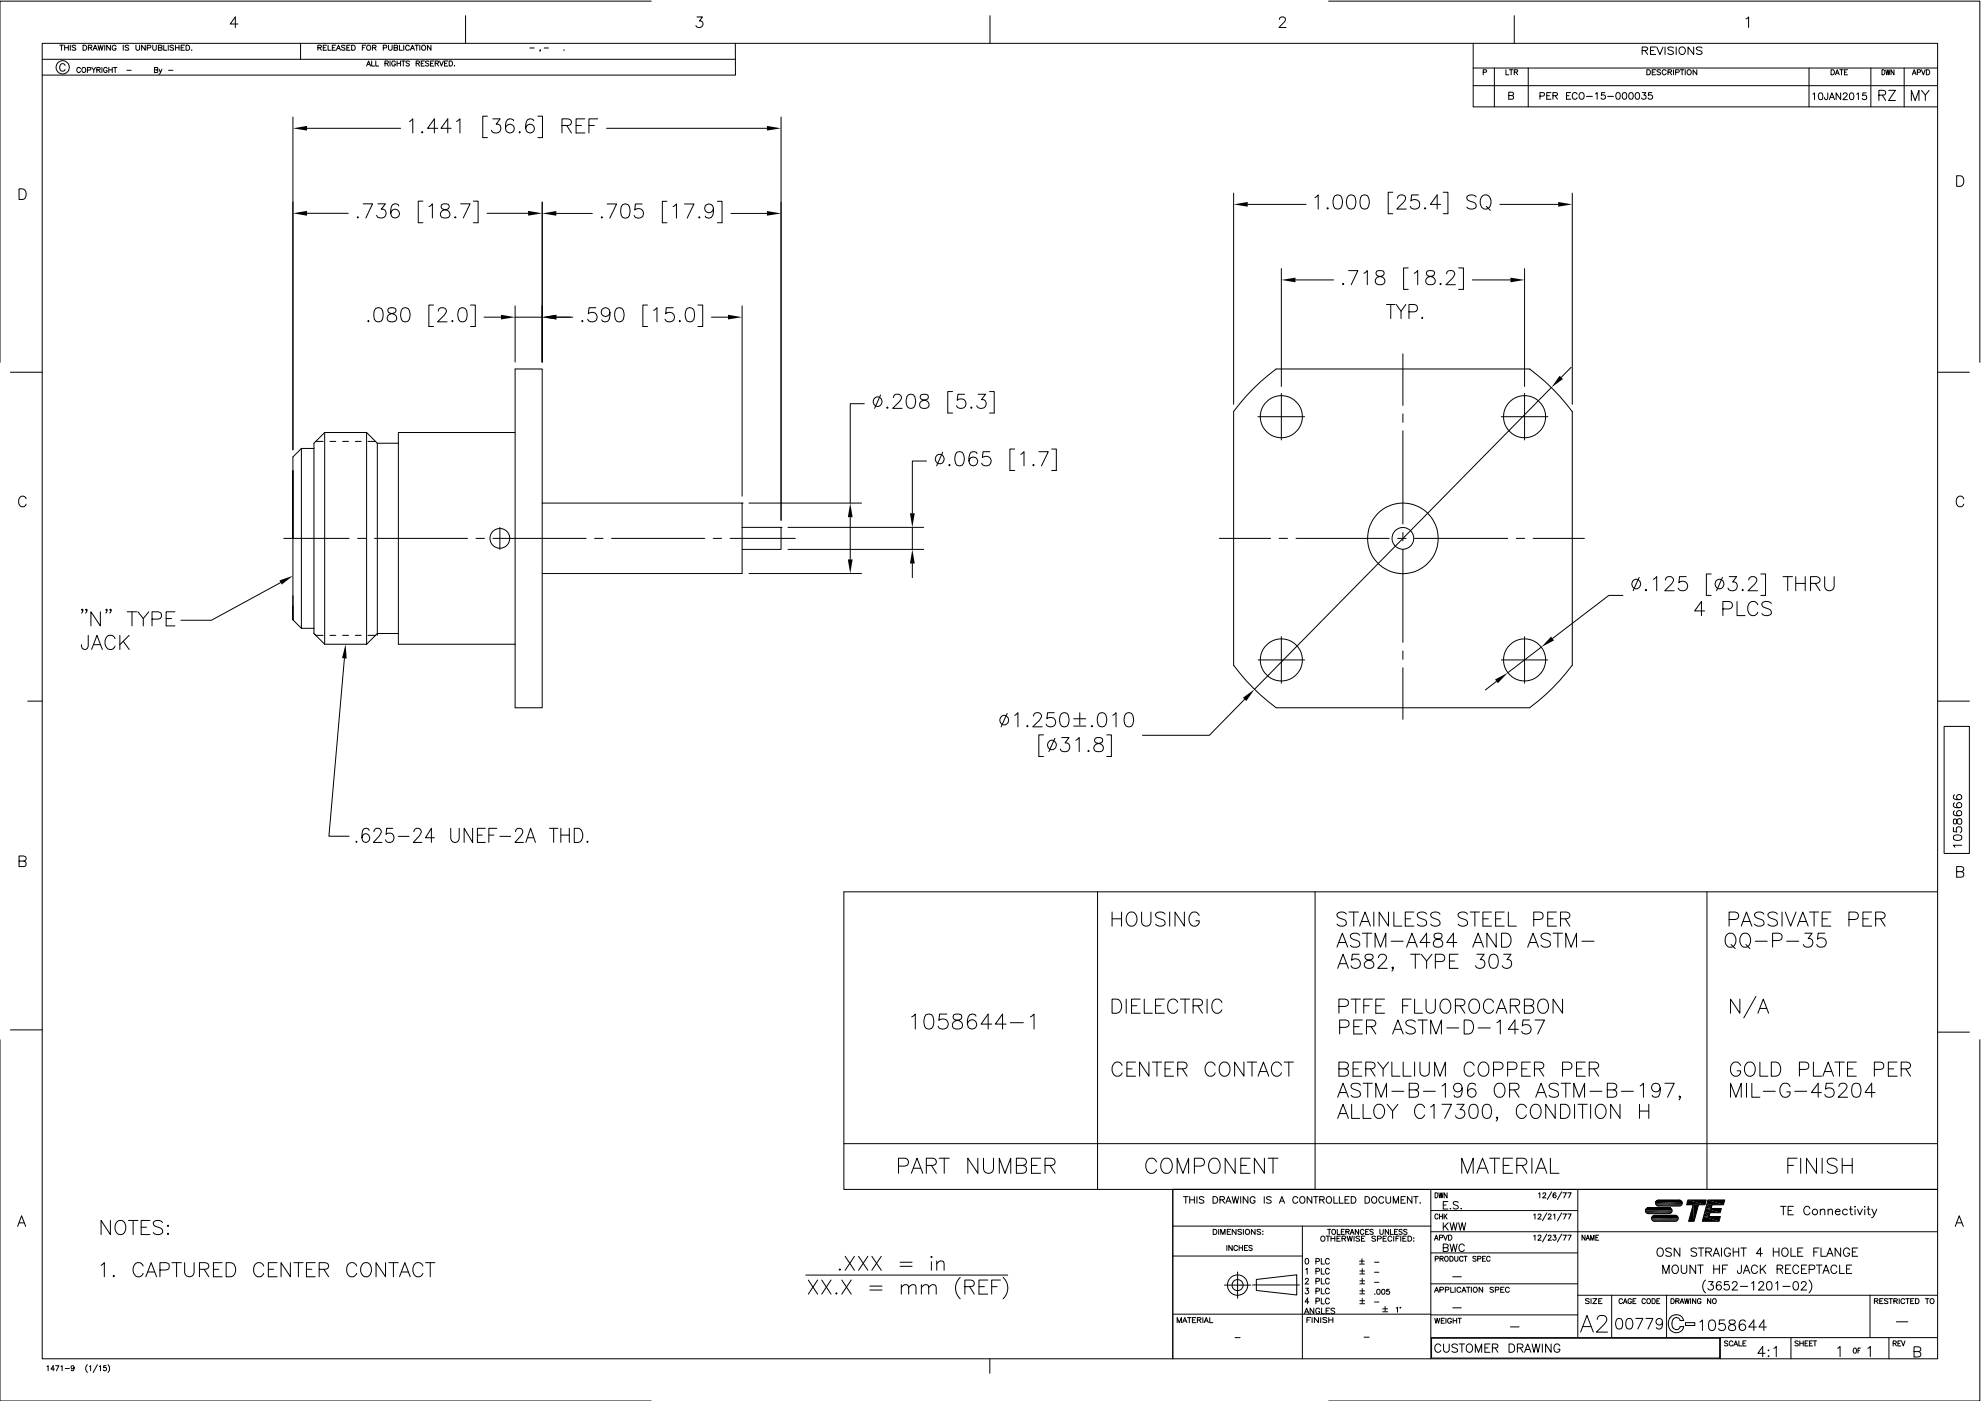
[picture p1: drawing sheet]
<svg xmlns="http://www.w3.org/2000/svg" width="594mm" height="420mm" viewBox="0 0 594 420" stroke-linecap="round" stroke-linejoin="round" font-family="sans-serif">
<g fill="none" stroke="#000" stroke-width=".3">
<path d="M12.7 13h568.4v394.5h-568.4zM12.7 17.8h207.9M17.9 13.5h1.1M18.5 13.5v1.6M19.4 14.3h1.1M19.4 13.5v1.6M19.5 19.6a.83 .83 0 0 0-.9-.5 .83 .83 0 0 0-.7 .8v.6a.83 .83 0 0 0 .7 .8 .83 .83 0 0 0 .9-.5M20.5 13.5v1.6M21.1 13.5v1.6M22.7 13.8l-.3-.3-.6 .1-.1 .5 .9 .3 .1 .5-.3 .2-.8-.2M24.9 13.5h.5a.8 .8 0 0 1 .6 .8 .8 .8 0 0 1-.6 .8h-.5zM26.5 14.3l.9-.1 .2-.4-.4-.3h-.7v1.6"/>
<path d="M27.1 14.3l.5 .8M27.9 15.1l.6-1.6 .7 1.6M28.2 14.6h.7M29.4 13.5l.4 1.6 .3-1.6 .4 1.6 .4-1.6M31.4 13.5v1.6M33.1 13.5v1.6l-1.1-1.6v1.6M34.8 13.9a.59 .59 0 0 0-.7-.4 .59 .59 0 0 0-.4 .6v.4a.57 .57 0 0 0 .5 .6 .57 .57 0 0 0 .6-.6h-.4M37 13.5v1.6M38.6 13.8l-.4-.3-.7 .3 .2 .3 .8 .4-.1 .5-.9-.1M40.8 13.5v1.1l.4 .5 .6-.2 .1-1.4M43.6 13.5v1.6l-1.1-1.6v1.6M44.2 14.4l.9-.1 .2-.5-.4-.3h-.7v1.6"/>
<path d="M45.8 13.5v1.1l.5 .5 .5-.2 .1-1.4M47.5 14.3l1-.2 .1-.3-.4-.3h-.7v1.6l1-.2 .1-.3-.4-.3M49.1 13.5v1.6h.9M50.5 13.5v1.6M52.1 13.8l-.4-.3-.6 .1v.5l.8 .3 .2 .5-.4 .2-.7-.2M52.6 14.3h1.1M52.6 13.5v1.6M53.7 13.5v1.6M54.3 14.3h.6M55.3 13.5h-1v1.6h1M55.8 13.5h.5a.82 .82 0 0 1 .6 .8 .82 .82 0 0 1-.6 .8h-.5zM57.5 14.9h.1"/>
<path d="M71.3 7.2h-2.3l1.6-2.1v3.2M90.1 13v4.8M95.3 14.3l.9-.1 .2-.4-.4-.3h-.7v1.6M95.8 14.3l.6 .8M96.9 14.3h.6M97.9 13.5h-1v1.6h1M98.4 13.5v1.6h.9M99.7 14.3h.6M100.7 13.5h-1v1.6h1M100.9 15.1l.6-1.6 .6 1.6M101.1 14.6h.8M103.5 13.8l-.4-.3-.7 .3 .2 .3 .8 .4-.1 .5-.9-.1"/>
<path d="M104 14.3h.6M105 13.5h-1v1.6h1M105.5 13.5h.5a.82 .82 0 0 1 .5 .8 .82 .82 0 0 1-.5 .8h-.5zM108.7 14.3h.6M109.6 13.5h-.9v1.6M109.9 19.8l.6-1.5 .6 1.5M110.2 19.3h.7M111.5 18.3v1.5h.9M111.7 14.3l.9-.1 .2-.4-.4-.3h-.7v1.6M112.3 14.3l.5 .8M112.7 18.3v1.5h.9M114.9 14.4l.9-.1 .2-.5-.4-.3h-.7v1.6"/>
<path d="M115.4 19l.9-.1 .1-.5-1-.1v1.5M116 19l.5 .8M116.5 13.5v1.1l.5 .5 .5-.2 .1-1.4M117 18.3v1.5M118.2 14.3l.9-.1 .2-.4-.4-.3h-.7v1.6l.9-.1 .2-.4-.4-.3M118.6 18.6a.57 .57 0 0 0-.7-.3 .57 .57 0 0 0-.4 .5v.4a.55 .55 0 0 0 .5 .6 .55 .55 0 0 0 .6-.6h-.4M119.1 18.3v1.5M119.1 19h1M119.8 13.5v1.6h.9M120.1 18.3v1.5M120.4 18.3h1.1M120.9 18.3v1.5"/>
<path d="M121.1 13.5v1.6M122.8 13.9a.59 .59 0 0 0-.7-.4 .59 .59 0 0 0-.5 .6v.4a.6 .6 0 0 0 .5 .6 .6 .6 0 0 0 .7-.4M122.8 18.5l-.9-.2-.1 .5 .8 .3 .2 .5-.4 .2-.6-.2M123.1 15.1l.6-1.6 .6 1.6M123.3 14.6h.8M124.5 13.5h1M124.8 19l.8-.1 .1-.5-.9-.1v1.5M125 13.5v1.6M125.3 19l.5 .8M125.9 13.5v1.6M126.3 19h.6M127.3 18.3h-1v1.5h1"/>
<path d="M128.6 18.5l-.3-.2-.7 .2 .1 .3 .9 .4-.1 .5-.5 .1-.4-.2M129.1 19h.6M129.2 13.5v1.6l-1-1.6v1.6M130.1 18.3h-1v1.5h1M130.5 19l.9-.1v-.5l-.9-.1v1.5M131 19l.5 .8M131.8 18.3l.6 1.5 .6-1.5M133.3 19h.6M134.3 18.3h-1v1.5h1M134.7 18.3h.5a.81 .81 0 0 1 .5 .8 .81 .81 0 0 1-.5 .7h-.5zM136.3 19.6v.2zM139.6 4.7v8.3"/>
<path d="M158.9 14.4h1.3M162.1 15h-.2h.2l-.2 .4M163.2 14.4h1.3M169.1 14.9h.1M195.3 .3h-195.3v108.4M209 5.1h1.7l-.9 1.2a1.01 1.01 0 0 1 1.1 1.2 1.01 1.01 0 0 1-1.4 .8l-.7-.3-.1-.3M220.5 13l.1 9.5h-207.9M296.9 4.7v8.3M383.7 5.8l.3-.6a1.04 1.04 0 0 1 1.4 .2 1.01 1.01 0 0 1-.4 1.3l-1.5 1.6h2.2M398.4 .3h195.3v108.4M441.8 13v19h139.3M454.1 4.7v8.3"/>
<path d="M492.5 15.2l1.4-.2 .2-.5-.2-.3-1.4-.1v2.2M493.3 15.2l.8 1.1M495 15.2h.9M496.5 14.1h-1.5v2.2h1.5M496.8 14.1l1 2.2 .9-2.2M499.3 14.1v2.2M501.8 14.4l-.6-.3-1 .3 .2 .5 1.3 .6 .1 .5a1.12 1.12 0 0 1-1.6 0M502.7 14.1v2.2M503.7 14.4a1.05 1.05 0 0 1 1.5 .1 1.05 1.05 0 0 1 0 1.4 1.05 1.05 0 0 1-1.5 .1l-.2-.5zM507.9 14.1v2.2l-1.7-2.2v2.2M510.4 14.4l-.6-.3-1.1 .3 .3 .5 1.3 .6 .1 .5a1.18 1.18 0 0 1-1.7 0M523.6 5.7l.8-.6v3.2"/>
<path d="M24.1 20.6a.57 .57 0 0 0-.6-.4 .57 .57 0 0 0-.5 .6v.4a.56 .56 0 0 0 .5 .6 .56 .56 0 0 0 .6-.4M24.7 20.4l.1-.1a.72 .72 0 0 1 .9 .7 .72 .72 0 0 1-.9 .7l-.2-.5zM26.2 21h.9l.1-.6-1-.2v1.6M27.5 20.2l.6 .8v.8M28.7 20.2l-.6 .8M29 21l.9-.1 .2-.4-.2-.2-.9-.1v1.6M29.5 21l.6 .8M30.6 20.2v1.6M32.1 20.6a.55 .55 0 0 0-.6-.4 .55 .55 0 0 0-.4 .6v.4a.53 .53 0 0 0 .5 .6 .53 .53 0 0 0 .5-.6h-.3M32.6 20.2v1.6M32.6 21h1.1M33.7 20.2v1.6"/>
<path d="M34 20.2h1.1M34.5 20.2v1.6M38.1 21.1h1.2M46.3 21l.9-.1 .1-.5-1-.2v1.6l1-.2v-.5l-.3-.1M47.7 20.7l.4 1.1 .5-1.1M48.1 21.8l-.5 .5M50.5 21.1h1.4M87.8 35.1v99.8M92.1 38.5h28M122.8 36.4l1-.8v4.3M126.6 39.5l.2 .2-.2 .2-.2-.2zM131.3 38.5h-3.1l2.1-2.9v4.3"/>
<path d="M135.3 38.5h-3.1l2.1-2.9v4.3M136.9 36.4l1-.8v4.3M146.2 34.8h-1.4v6.5h1.4M147.8 35.6h2.2l-1.2 1.7a1.36 1.36 0 0 1 1.4 1.5 1.36 1.36 0 0 1-1.8 1.1l-.6-.2-.4-.6M154.1 36.2a1.24 1.24 0 0 0-1.2-.6 1.24 1.24 0 0 0-1.1 .8 2.89 2.89 0 0 0 .4 3.3 1.31 1.31 0 0 0 1.9-.7 1.31 1.31 0 0 0-.9-1.7 1.31 1.31 0 0 0-1.6 1.2M155.8 39.5l.2 .2-.2 .2-.1-.2zM160.1 36.2a1.21 1.21 0 0 0-1.8-.3 3.7 3.7 0 0 0-.4 3.4 1.31 1.31 0 0 0 2.1 .1 1.31 1.31 0 0 0-.6-2.1 1.31 1.31 0 0 0-1.8 1.2M161.3 34.8h1.4v6.5h-1.4M168.5 37.6l2.4-.1a.96 .96 0 0 0 0-1.6l-.6-.3h-1.8v4.3M170 37.6l1.4 2.3M172.8 37.6h1.6M175.4 35.6h-2.6v4.3h2.6"/>
<path d="M176.6 37.6h1.6M179.2 35.6h-2.6v4.3M181.9 38.5h48.1M234.2 35.1v120.9M441.8 25.7h139.3M441.8 20.4h139.3M444.8 21.7l.8-.1 .2-.4-.2-.2-.8-.1v1.5M448.1 20.4v11.6M451.6 20.9v1.5h.9M452.5 28.7l1.2-.2 .2-.5-.5-.4h-.9v2.2l1.3-.2 .1-.5-.5-.4M452.7 20.9h1M453.2 20.9v1.5"/>
<path d="M454.1 21.6l.9-.1 .1-.5-1-.1v1.5M454.6 21.6l.5 .8M458.3 20.4v11.6M461.8 28.8l1.2-.1 .1-.8-1.3-.1v2M463.8 28.7h.9M465.1 27.8h-1.3v2h1.3M465.7 28.7l1.2-.1 .2-.3-.1-.4-1.3-.1v2M466.4 28.7l.7 1.1M469.8 28.7h.7M471 27.8h-1.2v2h1.2M472.9 28.2a.75 .75 0 0 0-.8-.4 .75 .75 0 0 0-.6 .7 .84 .84 0 0 0 .3 1.1 .84 .84 0 0 0 1.1-.1v-.2M473.8 28a.83 .83 0 0 1 1-.1 .83 .83 0 0 1 .3 1.1 .76 .76 0 0 1-.8 .8 .76 .76 0 0 1-.8-.8z"/>
<path d="M475.7 28.9h1.8M478.5 28.2l.5-.4v2M481.3 27.8h-1l-.1 .8a.71 .71 0 0 1 1.1 0 .71 .71 0 0 1-.2 1.1 .71 .71 0 0 1-1-.3M482.1 28.9h1.8M484.8 27.9a.68 .68 0 0 1 1 .3l.1 .4a.85 .85 0 0 1-.8 1.2 1.25 1.25 0 0 1-.3-1.9zM486.8 27.9l.3-.1a1.03 1.03 0 0 1 .8 1 1.03 1.03 0 0 1-.8 1 1.25 1.25 0 0 1-.3-1.9zM488.7 27.9l.3-.1a1.03 1.03 0 0 1 .8 1 1.03 1.03 0 0 1-.8 1 1.25 1.25 0 0 1-.3-1.9zM490.6 27.9a.68 .68 0 0 1 1 .3l.1 .4a.84 .84 0 0 1-.8 1.2 1.25 1.25 0 0 1-.3-1.9zM492.5 27.8h1.1l-.6 .7a.68 .68 0 0 1 .6 .7 .68 .68 0 0 1-.5 .7 .68 .68 0 0 1-.8-.5M493.9 20.9h.5a.79 .79 0 0 1 .5 .8 .79 .79 0 0 1-.5 .7h-.5zM495.4 27.8h-1l-.1 .8a.72 .72 0 0 1 1.1 0 .72 .72 0 0 1-.1 1.1 .72 .72 0 0 1-1.1-.3M495.5 21.6h.6"/>
<path d="M496.5 20.9h-1v1.5h1M498 21.1l-.9-.1-.1 .4 .8 .4 .2 .4-.4 .2-.7-.2M499.7 21.3a.62 .62 0 0 0-.7-.4 .62 .62 0 0 0-.5 .6v.3a.61 .61 0 0 0 .5 .6 .61 .61 0 0 0 .7-.3M500.2 21.6l.9-.1 .2-.3-.2-.2-.9-.1v1.5M500.8 21.6l.5 .8M501.9 20.9v1.5M502.5 21.7l.9-.1 .2-.4-.2-.2-.9-.1v1.5M503.9 20.9h1.1M504.4 20.9v1.5M505.4 20.9v1.5M508.8 20.9v1.5l-1.1-1.5v1.5M542.5 20.4v11.6"/>
<path d="M543.7 28.2l.5-.3v2M545.6 27.9a.68 .68 0 0 1 1 .3v.5a.93 .93 0 0 1-.5 1.2h-.2a1.3 1.3 0 0 1-.3-2zM548.1 27.9v1.5l-.2 .4h-.6l-.1-.6M548.6 29.9l.8-2 .8 2M548.9 29.2h1M549.1 20.9h.5a.81 .81 0 0 1 .6 .8 .81 .81 0 0 1-.6 .7h-.5zM550.4 22.4l.6-1.5 .6 1.5M550.6 21.9h.7M551.7 20.9h1M552 27.9v2l-1.4-2v2M552.2 20.9v1.5M552.7 28.3l.3-.4h.5l.3 .1 .1 .4-1.2 1.5h1.3"/>
<path d="M553.1 21.6h.6M554.1 20.9h-1v1.5h1M554.9 27.9a.64 .64 0 0 1 .9 .3l.2 .5a.92 .92 0 0 1-.8 1.2 1.3 1.3 0 0 1-.3-2zM556.8 28.2l.5-.3v2M559.6 27.9h-.9l-.2 .8a.72 .72 0 0 1 1.1 0 .72 .72 0 0 1-.1 1.1 .72 .72 0 0 1-1-.3M561 20.4v11.6M563.5 28.5l1.7-.1 .3-.5-.1-.5-.6-.3h-1.3v3M564.4 20.9a.77 .77 0 0 1 .9 .8 .77 .77 0 0 1-.9 .7zM564.5 28.5l1 1.6M565.5 20.9l.3 1.5 .4-1.5 .3 1.5 .3-1.5M566.4 27.1h2l-2 3h2M568 20.9v1.5l-.9-1.5v1.5"/>
<path d="M571 20.4v11.6M573.2 30.1v-3l1.1 3 1.2-3v3M573.5 22.4l.5-1.5 .6 1.5M573.7 21.9h.7M575 21.7l.8-.1v-.6l-.8-.1v1.5M576.2 20.9l.6 1.5 .5-1.5M576.2 27.1l1.2 1.4v1.6M577.7 20.9h.5a.81 .81 0 0 1 .5 .8 .81 .81 0 0 1-.5 .7h-.5zM578.5 27.1l-1.1 1.4M5.7 56.6h1.1a1.7 1.7 0 0 1 1.1 1.6 1.7 1.7 0 0 1-1.1 1.6h-1.1zM370 57.9v63.3M394.3 59.3l1-.8v4.2"/>
<path d="M400.3 58.7a1.38 1.38 0 0 1 2.1 .6 3.5 3.5 0 0 1-.4 3.2 1.38 1.38 0 0 1-2-.6 3.5 3.5 0 0 1 .3-3.2zM404.4 58.7a1.34 1.34 0 0 1 2 .6 3.5 3.5 0 0 1-.4 3.2 1.38 1.38 0 0 1-2-.6 3.3 3.3 0 0 1 .4-3.2zM408.4 58.7a1.33 1.33 0 0 1 2 .6 3.5 3.5 0 0 1-.4 3.2 1.37 1.37 0 0 1-2-.6 3.7 3.7 0 0 1 .4-3.2zM417.7 57.7h-1.4v6.4h1.4M419.1 59.5a1.04 1.04 0 0 1 .8-1h.8a1.01 1.01 0 0 1 .6 1.6l-2.4 2.6h2.8M425.4 58.5h-2.1l-.2 1.8a1.49 1.49 0 0 1 2.3-.1 1.49 1.49 0 0 1-.3 2.2 1.49 1.49 0 0 1-2.1-.5M432.8 57.7h1.4v6.4h-1.4M442.7 59.1a1.86 1.86 0 0 0-2.8 0 1.05 1.05 0 0 0 .8 1.2l1.2 .4a1.06 1.06 0 0 1 .4 1.8 1.91 1.91 0 0 1-2.4-.4M444.3 59.1a1.58 1.58 0 0 1 1.8-.6 1.58 1.58 0 0 1 1 1.6 1.85 1.85 0 0 1-.4 2 1.85 1.85 0 0 1-2 .4 2.65 2.65 0 0 1-.4-3.4zM471.5 57.9v63.3M586.8 52.7h1a1.69 1.69 0 0 1 1.1 1.6 1.69 1.69 0 0 1-1.1 1.6h-1zM92.1 64h12.3"/>
<path d="M107.1 65.2l.2-.2 .2 .2-.2 .2zM108.9 61.1h2.8l-2 4.3M113.3 61.1h2.3l-1.3 1.6a1.36 1.36 0 0 1 1.5 1.6 1.36 1.36 0 0 1-1.8 1.1l-.7-.2-.4-.6M119.6 61.8a1.19 1.19 0 0 0-1.2-.7 1.19 1.19 0 0 0-1 .8 3.1 3.1 0 0 0 .4 3.3 1.32 1.32 0 0 0 1.9-.6 1.32 1.32 0 0 0-.9-1.8 1.32 1.32 0 0 0-1.6 1.2M126.8 60.3h-1.4v6.5h1.4M128.7 61.9l1-.8v4.3M132.5 61.3a.84 .84 0 0 0 .4 1.4 1.76 1.76 0 0 1 2 1.9l-.2 .4a1.69 1.69 0 0 1-2.6-.4 1.41 1.41 0 0 1 1.2-1.7l.8-.2a.84 .84 0 0 0 .4-1.4l-.6-.2zM136.5 65l.2 .2-.2 .2-.2-.2zM138.1 61.1h2.9l-2.1 4.3M141.9 60.3h1.5v6.5h-1.5M146 64h12.4M162.6 60.6v48"/>
<path d="M166.8 64h10.8M180.5 65l.2 .2-.2 .2-.2-.2zM182.1 61.2h2.8l-2 4.2M186.7 61.4a1.38 1.38 0 0 1 2.1 .6 3.7 3.7 0 0 1-.5 3.2 1.38 1.38 0 0 1-2-.6 3.7 3.7 0 0 1 .4-3.2zM192.6 61.2h-2.1l-.1 1.8a1.48 1.48 0 0 1 2.2 0 1.48 1.48 0 0 1-.3 2.2 1.48 1.48 0 0 1-2.1-.6M200 60.4h-1.4v6.4h1.4M201.8 62l1.1-.8v4.2M205.3 61.2h2.8l-2 4.2M209.7 65l.2 .2-.2 .2-.2-.2zM214 62.6a1.31 1.31 0 0 1-1.8 1.1 1.31 1.31 0 0 1-.6-2 1.31 1.31 0 0 1 2.1 .1 3.7 3.7 0 0 1-.4 3.4 1.27 1.27 0 0 1-1.8-.4M215.1 60.4h1.4v6.4h-1.4M219.2 64h10.8"/>
<path d="M374.2 61.3h17.5M397.9 62.5l.2-.2 .3 .2-.3 .2zM427.4 62.3l.2 .2-.2 .2-.2-.2zM432 61.3h-3l2-2.8v4.2M445.7 61.9l1.2 1.2M449.8 61.3h17.5M110.3 96.3l.2-.2 .2 .2-.2 .2zM112.7 92.5a1.38 1.38 0 0 1 2 .6 3.7 3.7 0 0 1-.4 3.2 1.38 1.38 0 0 1-2-.6 3.7 3.7 0 0 1 .4-3.2zM116.5 92.5a.87 .87 0 0 0 .4 1.4 1.82 1.82 0 0 1 2.1 1.8 1.48 1.48 0 0 1-1.7 .9 1.48 1.48 0 0 1-1.2-1.5 1.95 1.95 0 0 1 2-1.2 .83 .83 0 0 0 .4-1.4l-.6-.2zM120.7 92.5a1.38 1.38 0 0 1 2.1 .6 3.3 3.3 0 0 1-.5 3.2 1.34 1.34 0 0 1-1.9-.6 3.5 3.5 0 0 1 .3-3.2zM130 91.5h-1.4v6.4h1.4M131.4 93.3a.93 .93 0 0 1 .8-1h.9a1.02 1.02 0 0 1 .5 1.6l-2.4 2.6h2.9"/>
<path d="M135.5 96.3l.2-.2 .1 .2-.1 .2zM137.9 92.5a1.38 1.38 0 0 1 2 .6 3.7 3.7 0 0 1-.4 3.2 1.33 1.33 0 0 1-2-.6 3.5 3.5 0 0 1 .4-3.2zM141.1 91.5h1.4v6.4h-1.4M145.2 95.1h5M154.5 91.7v16.9M154.5 95.1h8.1M166.8 95.1h5M174.6 96.1l.2 .2-.2 .2-.1-.2zM178.7 92.3h-2l-.3 1.8a1.5 1.5 0 0 1 2.3 0 1.5 1.5 0 0 1-.3 2.2 1.5 1.5 0 0 1-2.2-.6M182.9 93.7a1.32 1.32 0 0 1-1.8 1.1 1.32 1.32 0 0 1-.5-2 1.32 1.32 0 0 1 2.1 .1 3.7 3.7 0 0 1-.4 3.4 1.25 1.25 0 0 1-1.8-.4M184.9 92.5a1.38 1.38 0 0 1 2 .6 3.3 3.3 0 0 1-.4 3.2 1.33 1.33 0 0 1-2-.6 3.5 3.5 0 0 1 .4-3.2zM194.2 91.5h-1.4v6.4h1.4"/>
<path d="M196 93.1l1-.8v4.2M201.8 92.3h-2l-.2 1.8a1.5 1.5 0 0 1 2.3 0 1.5 1.5 0 0 1-.3 2.2 1.5 1.5 0 0 1-2.2-.6M203.9 96.1l.1 .2-.1 .2-.2-.2zM206.1 92.5a1.38 1.38 0 0 1 2 .6 3.7 3.7 0 0 1-.4 3.2 1.33 1.33 0 0 1-2-.6 3.5 3.5 0 0 1 .4-3.2zM209.3 91.5h1.4v6.4h-1.4M213.4 95.1h4.9M222.5 91.7v57.1M384.3 80.6v35.3M388.5 83.9h11.4M402.8 85l.2 .2-.2 .2-.2-.2zM404.4 81.2h2.8l-2 4.2M409 82l1-.8v4.2"/>
<path d="M412.9 81.3a.88 .88 0 0 0 .4 1.5 1.76 1.76 0 0 1 2 1.8 1.48 1.48 0 0 1-1.7 .8 1.48 1.48 0 0 1-1.1-1.5 1.88 1.88 0 0 1 2-1.1 .88 .88 0 0 0 .4-1.5l-.6-.1zM415.8 91.3h2.5M417.1 91.3v4.2M418.7 91.3l1.5 2v2.2M421.6 91.3l-1.4 2M422.3 80.3h-1.4v6.5h1.4M422.5 93.5h1.6a1.11 1.11 0 0 0 1-1.1 1.11 1.11 0 0 0-1-1.1h-1.6v4.2M424.1 82l1.1-.8v4.2M426.5 95.1l.2 .2-.2 .2-.2-.2zM428 81.3a.88 .88 0 0 0 .4 1.5l.8 .2a1.21 1.21 0 0 1 1.2 1.1 1.21 1.21 0 0 1-1 1.3h-.8a1.21 1.21 0 0 1-1.1-1.3 1.21 1.21 0 0 1 1.3-1.1l.8-.2a.88 .88 0 0 0 .4-1.5l-.6-.1zM432 85l.2 .2-.2 .2-.2-.2zM433.8 82.1a.93 .93 0 0 1 .8-.9h.8a1.02 1.02 0 0 1 .6 1.6l-2.4 2.6h2.9"/>
<path d="M437.4 80.3h1.5v6.5h-1.5M441.5 83.9h11.5M457.2 80.6v35.3M3.1 111.6h9.6M264.1 118.4l-1.8 4.1M267.9 119.3a1.03 1.03 0 0 1 .8-1.1h.8a1.02 1.02 0 0 1 .6 1.6l-2.4 2.7h2.9M272.4 118.4a1.34 1.34 0 0 1 2 .6 3.5 3.5 0 0 1-.4 3.3 1.38 1.38 0 0 1-2.1-.6 3.3 3.3 0 0 1 .5-3.3zM276.2 118.4a.83 .83 0 0 0 .4 1.4 1.76 1.76 0 0 1 2 1.9 1.46 1.46 0 0 1-1.6 .8 1.46 1.46 0 0 1-1.2-1.4 1.95 1.95 0 0 1 2-1.3 .87 .87 0 0 0 .4-1.4l-.6-.2zM285.7 117.4h-1.5v6.5h1.5M289.3 118.2h-2l-.2 1.9a1.5 1.5 0 0 1 2.2-.1 1.5 1.5 0 0 1-.3 2.3 1.5 1.5 0 0 1-2.1-.6M293.3 118.2h2.2l-1.2 1.6a1.36 1.36 0 0 1 1.5 1.6 1.36 1.36 0 0 1-1.9 1.1l-.6-.2-.4-.6M296.8 117.4h1.4v6.5h-1.4"/>
<path d="M382.7 110.7a61.6 61.6 0 0 0-12.7 12.7M382.7 110.7h76.1M384.3 118v14M420.7 106.1v15.5M457.2 118v14M458.8 110.7a61.5 61.5 0 0 1 12.7 12.7M465.2 116.2l-89 90.5M471.2 110.2l-3 3M581.1 111.6h9.5M87.8 137v4.1zM90.4 134.5h3.7M90.4 134.5l-2.6 2.5"/>
<path d="M90.4 134.5v53.9M94.7 132.4l-.6 .5v55.5M94.7 132.4h2.2M97.4 129.7v63.5M98.9 132.4h1.8M102.7 132.4h1.8M106.6 132.4h1.7M109.9 129.7h-12.5l-2.7 2.7M109.9 129.7l3.3 3.2M109.9 129.7v63.5M110.4 132.4h2.2M113.2 132.9h6.3v-3.2h35v-19h8.1v40.1"/>
<path d="M113.2 132.9v57.6M119.5 132.9v57.1M154.5 129.7v82.6h8.1v-61.5M259.2 121.1h-4.2v29.8M266.1 122l.2 .3-.2 .2-.2-.2zM277.8 138.3h-4.2v15.6M282.7 135.6l-1.8 4.1M284.7 139.3l.2 .2-.2 .2-.2-.2zM286.9 135.6a1.44 1.44 0 0 1 2.1 .7 3.3 3.3 0 0 1-.5 3.2 1.34 1.34 0 0 1-1.9-.6 3.5 3.5 0 0 1 .3-3.3zM291.1 122.3l.2-.3 .2 .3-.2 .2zM293 136.1a1.3 1.3 0 0 0-1.8-.5 3.4 3.4 0 0 0 0 3.9 1.32 1.32 0 0 0 1.9-.6 1.32 1.32 0 0 0-.9-1.8 1.32 1.32 0 0 0-1.6 1.2M296.8 135.5h-2l-.2 1.7a1.51 1.51 0 0 1 2.3 0 1.51 1.51 0 0 1-.3 2.3 1.51 1.51 0 0 1-2.2-.6"/>
<path d="M304.3 134.7h-1.4v6.4h1.4M306.1 136.3l1-.8v4.2M309.7 139.5l.2-.2 .2 .2-.2 .2zM311.5 135.5h2.9l-2.1 4.2M315.4 134.7h1.4v6.4h-1.4M370 123.4v76.2M377.3 125h13.9M420.7 124.1v2.6M420.7 129.2v27.9M450.2 125h14M471.5 123.4v76.2M7.8 149.6a1.15 1.15 0 0 0-1.3-.8 1.15 1.15 0 0 0-.9 1.2 1.41 1.41 0 0 0 .3 1.5 1.41 1.41 0 0 0 1.5 .4l.4-.7"/>
<path d="M87.8 141.1v20.4zM149.9 158.2v6.6M162.6 150.9h59.9v7.3M222.5 150.9h.1M222.5 158.2h11.7v6.6h-11.7v7.2h-59.9M222.5 158.2v6.6M224.6 150.9h33.8M234.2 158.2h.1M236.3 158.2h40.7M255 155.1v12.7M273.6 158.2v6.6M420.7 159.7v2.5"/>
<path d="M588.9 149.6a1.08 1.08 0 0 0-1.7-.6 1.85 1.85 0 0 0 .3 3l1-.1 .4-.7M84.2 174.7l-20.8 11.3h-9.1M85.1 161.5h19.6M87.8 178.7v3.1zM87.8 161.5v17.2zM107.2 161.5h2.6M112.3 161.5h27.9M142.7 161.5h2.6M147.8 161.5h28M178.3 161.5h2.5M183.4 161.5h27.9M213.9 161.5h2.5"/>
<path d="M218.9 161.5h19.6M224.6 172h33.8M236.3 164.8h40.7M273.6 169v4.2M365.7 161.5h15.3M383.6 161.5h2.5M388.7 161.5h27.9M419.1 161.5h2.6M420.7 164.8v27.9M424.2 161.5h28M454.7 161.5h2.5M459.8 161.5h15.3"/>
<path d="M486.7 178.6h-4.2l-16.9 12.9M491.6 173.1l-1.8 4.1M493.6 176.7l.2 .3-.2 .2-.2-.2zM495.8 173.7l1-.8v4.3M499.5 173.9l.3-.8 1.3-.2a1.05 1.05 0 0 1 .5 1.6l-2.4 2.7h2.9M505.7 172.9h-2l-.2 1.9a1.5 1.5 0 0 1 2.2-.1 1.5 1.5 0 0 1-.3 2.3 1.5 1.5 0 0 1-2.1-.6M513.2 172.1h-1.5v6.5h1.5M516.6 173.1l-1.8 4.1M518.6 172.9h2.2l-1.2 1.6a1.36 1.36 0 0 1 1.4 1.6 1.36 1.36 0 0 1-1.8 1.1l-.6-.2-.4-.6M522.6 176.7l.2 .3-.2 .2-.2-.2zM524.4 173.9l.4-.8 1.2-.2a1.04 1.04 0 0 1 .7 1.6l-2.5 2.7h2.8M528.1 172.1h1.4v6.5h-1.4"/>
<path d="M534.7 172.9h2.8M536.1 172.9v4.3M538.5 172.9v4.3M538.5 175h2.9M541.4 172.9v4.3M543 175h1.8a1.08 1.08 0 0 0 1-1.3l-.4-.6-.6-.2h-1.8v4.3M544.4 175l1.4 2.2M547.2 172.9v3a1.43 1.43 0 0 0 1.4 1.3 1.43 1.43 0 0 0 1.4-1.3v-3M24.8 182.9l-.2 .1-.2-.1 .2-.2 .2 .2v.4l-.4 .6M26.1 182.9l-.2 .1-.2-.1 .2-.2 .2 .2v.4l-.4 .6M26.5 190.5v3.3l-.3 .6a.95 .95 0 0 1-1.6 0l-.2-1.1M27.5 194.8l1.6-4.3 1.6 4.3"/>
<path d="M28.1 193.3h2M30.1 183.5v4.2l-2.8-4.2v4.2M32.1 182.9l-.2 .1-.2-.1 .2-.2a.8 .8 0 0 1-.2 1.2M33.3 182.9l-.2 .1-.2-.1 .2-.2 .2 .2v.4l-.4 .6M34.5 191.5a1.55 1.55 0 0 0-1.8-1 1.55 1.55 0 0 0-1.2 1.7 1.99 1.99 0 0 0 2 2.6l1-1M35.9 190.5v4.3M37 192.3l1.7 2.5M38.1 183.5h2.9M38.7 190.5l-2.8 2.8M39.6 183.5v4.2M41.4 183.5l1.6 2v2.2M44.6 183.5l-1.6 2"/>
<path d="M45.6 185.7h1.8a1.1 1.1 0 0 0 1.1-1.1 1.1 1.1 0 0 0-1.1-1.1h-1.8v4.2M49.8 185.5h1.6M52.5 183.5h-2.7v4.2h2.7M87.8 185.9v-4.1v4.1l2.6 2.5M90.4 188.4h3.7M94.1 188.4v1.6l.6 .5M94.1 190l.6 .5M94.7 190.5l2.7 2.7h12.5M94.7 190.5h2.2M98.9 190.5h1.8M102.7 190.5h1.8M103.3 197.4l-4.7 53.4h6.1"/>
<path d="M106.6 190.5h1.7M109.9 193.2l3.3-3.2h6.3v3.2h35M110.4 190.5h2.2M370 199.5a61.6 61.6 0 0 0 12.7 12.7l76.1 .1M377.3 197.9h13.9M384.3 190.9v14M420.7 195.2v2.5M450.2 197.9h14M457.2 190.9v14M462.2 194.1l-10 7.7M471.5 199.5a61.6 61.6 0 0 1-12.7 12.7M511.2 183.2h-3l2-2.8v4.2"/>
<path d="M516.7 182.6h1.8a1.12 1.12 0 0 0 1.1-1.1 1.12 1.12 0 0 0-1.1-1.1h-1.8v4.2M520.9 180.4v4.2h2.4M527.1 181.4a1.54 1.54 0 0 0-1.7-1 1.54 1.54 0 0 0-1.3 1.6 1.85 1.85 0 0 0 .4 2 1.85 1.85 0 0 0 2 .4l.6-.8M531.2 181a1.9 1.9 0 0 0-2.8 0 1.08 1.08 0 0 0 .8 1.2l1.2 .4a.99 .99 0 0 1 .8 .8 .99 .99 0 0 1-.4 1 1.95 1.95 0 0 1-2.4-.4M8.3 210.3h4.4M302 214l-1.8 4M304.3 214.5l1-.8v4.3M307.9 217.8l.2-.2 .2 .2-.2 .2zM309.9 214.8l.4-.8 1.2-.3a1.05 1.05 0 0 1 .6 1.6l-2.4 2.7h2.8M316.1 213.7h-1.9l-.3 1.9a1.5 1.5 0 0 1 2.3-.1 1.5 1.5 0 0 1-.3 2.3 1.5 1.5 0 0 1-2.2-.6M318.4 214a1.33 1.33 0 0 1 2 .5 3.5 3.5 0 0 1-.4 3.3 1.38 1.38 0 0 1-2-.6 3.3 3.3 0 0 1 .4-3.2zM322 215.6h3.6"/>
<path d="M322 217.8h3.6M323.8 213.7v3.7M327.2 217.8l.2-.2 .3 .2-.3 .2zM329.6 214a1.38 1.38 0 0 1 2.1 .5 3.3 3.3 0 0 1-.4 3.3 1.34 1.34 0 0 1-2-.6 3.5 3.5 0 0 1 .3-3.2zM333.7 214.5l1-.8v4.3M337.7 214a1.33 1.33 0 0 1 2 .5 3.5 3.5 0 0 1-.4 3.3 1.38 1.38 0 0 1-2-.6 3.3 3.3 0 0 1 .4-3.2zM373.3 209.7l-10.6 10.8h-20.1M420.7 200.3v15.4M448.8 204.3l-3.4 2.6M581.1 210.3h9.5M583 217.8h7.6v38.1h-7.6zM312.9 220.4h-1.4v6.5h1.4"/>
<path d="M316.4 221.4l-1.9 4M318.4 221.2h2.2l-1.2 1.6a1.36 1.36 0 0 1 1.4 1.6 1.36 1.36 0 0 1-1.8 1l-.6-.1-.4-.7M322.6 222l1-.8v4.2M326.2 225.3l.2-.3 .2 .3-.2 .1zM328.5 221.4a.84 .84 0 0 0 .3 1.4 1.77 1.77 0 0 1 2.1 1.8l-.2 .4a1.69 1.69 0 0 1-2.7-.4 1.36 1.36 0 0 1 1.3-1.6l.8-.2a.84 .84 0 0 0 .4-1.4l-.6-.2zM331.9 220.4h1.4v6.5h-1.4M586.1 238.4a.73 .73 0 0 0-.3 .7 .73 .73 0 0 0 .5 .6 1.43 1.43 0 0 0 2-.6 .78 .78 0 0 0-.7-.8 .78 .78 0 0 0-.8 .7 .78 .78 0 0 0 .7 .8M5.7 258.2l1.8-.1a.71 .71 0 0 0 0-1.2l-1.8-.2v3.2l1.8-.1a.85 .85 0 0 0 .3-1 .85 .85 0 0 0-.7-.6M106.9 252.3l.2 .1-.2 .2-.2-.2zM110.7 249a1.05 1.05 0 0 0-1.6-.4 3.7 3.7 0 0 0 0 3.8 1.24 1.24 0 0 0 1.8-1.1 1.24 1.24 0 0 0-1.8-1.1l-.6 1M112.1 249.4l.4-.8 1.1-.2a1.1 1.1 0 0 1 .5 1.6l-2.1 2.6h2.5M117.8 248.4h-1.8l-.2 1.8a1.41 1.41 0 0 1 2 .1 1.41 1.41 0 0 1 0 1.9 1.41 1.41 0 0 1-2 .1l-.2-.5"/>
<path d="M119.4 250.8h3.3M124.1 249.4l.4-.8 1.1-.2a1.07 1.07 0 0 1 .5 1.6l-2.1 2.6h2.5M130.3 251.2h-2.7l1.8-2.8v4.2M135.2 248.4v3.1a1.27 1.27 0 0 0 1.2 1.2 1.27 1.27 0 0 0 1.3-1.2v-3.1M141.7 248.4v4.2l-2.5-4.2v4.2M143.2 250.4h1.4M145.5 248.4h-2.3v4.2h2.3M146.6 250.4h1.5M149 248.4h-2.4v4.2M149.9 250.8h3.3M154.6 249.4l.3-.8 1.1-.2a1.07 1.07 0 0 1 .6 1.6l-2.2 2.6h2.6M157.7 252.6l1.4-4.2 1.5 4.2"/>
<path d="M158.2 251.2h1.8M164.8 248.4h2.5M166 248.4v4.2M168.2 250.4h2.5M168.2 248.4v4.2M170.7 248.4v4.2M172.2 248.4h1.3a2.35 2.35 0 0 1 1.3 2.1 2.35 2.35 0 0 1-1.3 2.1h-1.3zM176 252.4l.2-.1 .2 .1-.2 .2zM585.8 248.2v1.2l1.1 .1a.9 .9 0 0 1 0-1.3 .9 .9 0 0 1 1.3 .1 .9 .9 0 0 1-.4 1.3M585.9 250.7a2.13 2.13 0 0 1 2.3 0 .9 .9 0 0 1-.4 1.2 1.21 1.21 0 0 1-1.4 .1 1.21 1.21 0 0 1-.5-1.3zM585.9 245.7a.88 .88 0 0 0 .5 1.4l.3-.4a.93 .93 0 0 1 .4-1 .93 .93 0 0 1 1.1 0v1.3l-.4 .2a1.2 1.2 0 0 1-1.1-1.5zM586.1 243.2l-.2 .1a.92 .92 0 0 0 .4 1.3 2.02 2.02 0 0 0 1.9-.3 .79 .79 0 0 0-.3-1.2 .79 .79 0 0 0-1.1 .6 .79 .79 0 0 0 .7 .9"/>
<path d="M586.1 240.8l-.2 .1a.92 .92 0 0 0 .4 1.2 2.02 2.02 0 0 0 1.9-.2 .79 .79 0 0 0-.3-1.2 .79 .79 0 0 0-1.1 .5 .79 .79 0 0 0 .7 1M588.3 253.5h-2.5l.5 .6M329.1 267.5v89.2M333.5 273.5v4.2M333.5 275.5h2.8M336.3 273.5v4.2M338.5 273.7a1.61 1.61 0 0 1 2.5 1.4 1.85 1.85 0 0 1-.4 2 1.85 1.85 0 0 1-2.1 .4 2.55 2.55 0 0 1 0-3.8zM342.3 273.5v3.1a1.41 1.41 0 0 0 1.4 1.2 1.41 1.41 0 0 0 1.4-1.2v-3.1M349.4 274.2a1.82 1.82 0 0 0-2.9 0 1.06 1.06 0 0 0 .8 1.1l1.3 .5a1 1 0 0 1 .7 .7 1 1 0 0 1-.3 1 1.95 1.95 0 0 1-2.5-.3M350.8 273.5v4.2M355.2 273.5v4.2l-2.8-4.2v4.2M359.6 274.5a1.57 1.57 0 0 0-1.8-1 1.57 1.57 0 0 0-1.2 1.6 1.85 1.85 0 0 0 .4 2 1.85 1.85 0 0 0 2 .4l.6-.8v-.6h-1"/>
<path d="M394.4 267.5v89.2h-141.3v-89.2h328M403.7 274.2a1.76 1.76 0 0 0-2.8 0 1.06 1.06 0 0 0 .8 1.1l1.3 .5a1 1 0 0 1 .7 .7 1 1 0 0 1-.3 1 1.95 1.95 0 0 1-2.5-.3M404.5 273.5h2.9M406 273.5v4.2M407.8 277.7l1.6-4.2 1.6 4.2M408.4 276.4h2M408.6 279.9h2.8M410 279.9v4.2M412 273.5v4.2M416.4 273.5v4.2l-2.8-4.2v4.2M418 273.5v4.2h2.4M421.4 275.5h1.6"/>
<path d="M424 273.5h-2.6v4.2h2.6M427.8 274.2a1.77 1.77 0 0 0-2.8 0 1.06 1.06 0 0 0 .8 1.1l1.2 .5a.99 .99 0 0 1 .8 .7 .99 .99 0 0 1-.4 1 1.95 1.95 0 0 1-2.4-.3M431.8 274.2a1.78 1.78 0 0 0-2.8 0 1.06 1.06 0 0 0 .9 1.1l1.1 .5a1.01 1.01 0 0 1 .8 .7 1.01 1.01 0 0 1-.3 1 1.95 1.95 0 0 1-2.5-.3M440.1 274.2a1.82 1.82 0 0 0-2.8 0 1.06 1.06 0 0 0 .8 1.1l1.2 .5a1 1 0 0 1 .8 .7 1 1 0 0 1-.4 1 1.95 1.95 0 0 1-2.4-.3M440.9 273.5h2.8M442.3 273.5v4.2M444.7 275.5h1.6M447.3 273.5h-2.6v4.2h2.6M448.5 275.5h1.6M448.7 279.9v4.2l-2.8-4.2v4.2M450.3 279.9h1.4a2.24 2.24 0 0 1 1.5 2.1 2.24 2.24 0 0 1-1.5 2.1h-1.4zM451.1 273.5h-2.6v4.2h2.6"/>
<path d="M452.3 273.5v4.2h2.4M460 275.8h1.8a1.13 1.13 0 0 0 1-1.2 1.13 1.13 0 0 0-1-1.1h-1.8v4.2M464.1 275.5h1.6M465.7 279.9h2.9M466.8 273.5h-2.7v4.2h2.7M467.2 279.9v4.2M468 275.5h1.8a1.08 1.08 0 0 0 1-1.2l-.4-.6-.6-.2h-1.8v4.2M469.4 275.5l1.4 2.2M511.9 267.5v89.2M518.5 275.8h1.9a1.12 1.12 0 0 0 1-1.2 1.12 1.12 0 0 0-1-1.1h-1.9v4.2M522.2 277.7l1.5-4.2 1.7 4.2M522.8 276.4h2"/>
<path d="M529 274.2a1.82 1.82 0 0 0-2.8 0 1.06 1.06 0 0 0 .8 1.1l1.2 .5a1 1 0 0 1 .8 .7 1 1 0 0 1-.4 1 1.95 1.95 0 0 1-2.4-.3M533 274.2a1.82 1.82 0 0 0-2.8 0 1.06 1.06 0 0 0 .8 1.1l1.2 .5a1 1 0 0 1 .8 .7 1 1 0 0 1-.4 1 1.95 1.95 0 0 1-2.4-.3M534.4 273.5v4.2M535.4 273.5l1.6 4.2 1.6-4.2M539 277.7l1.6-4.2 1.6 4.2M539.6 276.4h2M541.2 279.9h2.2l-1.2 1.6a1.35 1.35 0 0 1 1.5 1.5 1.35 1.35 0 0 1-1.9 1.1l-.6-.2-.4-.6M542.6 273.5h2.8M544 273.5v4.2M546.4 275.5h1.6M547.2 279.9h-1.9l-.3 1.8a1.49 1.49 0 0 1 2.3-.1 1.49 1.49 0 0 1-.3 2.3 1.49 1.49 0 0 1-2.2-.6M549.1 273.5h-2.7v4.2h2.7"/>
<path d="M554.5 275.8h1.8a1.12 1.12 0 0 0 1-1.2 1.12 1.12 0 0 0-1-1.1h-1.8v4.2M558.7 275.5h1.6M561.3 273.5h-2.6v4.2h2.6M562.5 275.5h1.8a1.08 1.08 0 0 0 1-1.2l-.4-.6-.6-.2h-1.8v4.2M563.9 275.5l1.4 2.2M586.8 261.4l1.8-.2a.71 .71 0 0 0 0-1.1l-1.8-.2v3.2l1.8-.2a.85 .85 0 0 0 .3-.9 .85 .85 0 0 0-.7-.6M333.5 299.6h1.4a2.24 2.24 0 0 1 1.5 2.2 2.24 2.24 0 0 1-1.5 2.1h-1.4zM337.7 299.6v4.3M341.9 299.6h-2.6v4.3h2.6M343.2 299.6v4.3h2.4M349.2 299.6h-2.7v4.3h2.7M354 299.6h2.8"/>
<path d="M355.4 299.6v4.3M362 299.6v4.3M400.9 284.1l1.6-4.2 1.7 4.2M401.2 290.4l1.6-4.2 1.6 4.2M401.5 282.7h2.1M401.7 289h2M405.2 299.6h2.8M406.6 299.6v4.3M407.6 286.2h-2l-.3 1.8a1.49 1.49 0 0 1 2.3-.1 1.49 1.49 0 0 1-.2 2.2 1.49 1.49 0 0 1-2.2-.5M407.8 280.5a1.84 1.84 0 0 0-2.8 0 1.14 1.14 0 0 0 .8 1.2l1.1 .4a1.01 1.01 0 0 1 .9 .7 1.01 1.01 0 0 1-.4 1.1 2.03 2.03 0 0 1-2.4-.4M409.6 286.4a.84 .84 0 0 0 .4 1.4 1.76 1.76 0 0 1 2 1.8 1.48 1.48 0 0 1-1.7 .9 1.48 1.48 0 0 1-1.1-1.5 2.08 2.08 0 0 1 2-1.2 .84 .84 0 0 0 .4-1.4l-.6-.2zM411.6 299.6h-2.6v4.3"/>
<path d="M412.4 284.1v-4.2l1.6 4.2 1.6-4.2v4.2M413.4 287.2l.4-.8 1.2-.2a1.05 1.05 0 0 1 .6 1.6l-2.4 2.6h2.8M415.2 299.6h-2.6v4.3h2.6M417.2 282.3h3.6M417.8 290.2l-.2 .2-.2-.2 .2-.2a.85 .85 0 0 1-.2 1.2M421.8 284.1l1.6-4.2 1.6 4.2M422.4 282.7h2M423 286.2h2.8M423.2 299.6h-2.6v4.3M424.2 299.6v4.3h2.4M424.4 286.2v4.2M426.2 286.2l1.6 2v2.2"/>
<path d="M427.7 299.6v3a1.41 1.41 0 0 0 1.3 1.3 1.41 1.41 0 0 0 1.4-1.3v-3M428.8 282.7h-3l2-2.8v4.2M429.4 286.2l-1.6 2M430.2 280.1a.87 .87 0 0 0 .5 1.4 1.87 1.87 0 0 1 1.9 1.2l-.2 1a1.64 1.64 0 0 1-2.5-.4 1.35 1.35 0 0 1 1.1-1.6l.8-.2a.87 .87 0 0 0 .5-1.4l-.7-.2zM430.4 288.4h1.9a1.1 1.1 0 0 0 1-1.1 1.1 1.1 0 0 0-1-1.1h-1.9v4.2M432.6 299.8a1.61 1.61 0 0 1 2.5 1.4 1.85 1.85 0 0 1-.4 2.1 1.85 1.85 0 0 1-2.1 .4 2.55 2.55 0 0 1 0-3.9zM434.7 288.2h1.5M436.9 282.7h-3l2-2.8v4.2M437.3 286.2h-2.6v4.2h2.6M441.3 299.8a1.61 1.61 0 0 1 2.4 1.4 1.99 1.99 0 0 1-2 2.7 2.48 2.48 0 0 1-.4-4.1zM441.7 284.1l1.6-4.2 1.6 4.2M442.3 282.7h2"/>
<path d="M442.9 286.2h2.2l-1.2 1.6a1.36 1.36 0 0 1 1.4 1.6 1.36 1.36 0 0 1-1.8 1l-.6-.2-.4-.6M447.1 286.4a1.38 1.38 0 0 1 2 .6 3.4 3.4 0 0 1-.4 3.2 1.35 1.35 0 0 1-2-.6 3.5 3.5 0 0 1 .4-3.2zM450.9 286.2h2.2l-1.2 1.6a1.35 1.35 0 0 1 1.4 1.5 1.35 1.35 0 0 1-1.8 1.1l-.6-.2-.4-.6M458.1 284.1l1.6-4.2 1.6 4.2M458.7 282.7h2.1M464.9 280.5a1.84 1.84 0 0 0-2.7 0 1.15 1.15 0 0 0 .8 1.2l1.1 .4a1.01 1.01 0 0 1 .9 .7 1.01 1.01 0 0 1-.4 1.1 2.03 2.03 0 0 1-2.4-.4M468.6 299.6v4.3l-2.9-4.3v4.3M469.6 284.1v-4.2l1.6 4.2 1.6-4.2v4.2M474.4 282.3h3.6M517.7 280.5a1.58 1.58 0 0 1 1.8-.6 1.58 1.58 0 0 1 1.1 1.6 1.87 1.87 0 0 1-.5 2 1.87 1.87 0 0 1-1.9 .4 2.68 2.68 0 0 1-.5-3.4zM519.1 283.3l1.3 1.2M521.8 299.6v4.3l-2.8-4.3v4.3"/>
<path d="M522.6 280.1a1.61 1.61 0 0 1 2.4 1.4 1.87 1.87 0 0 1-.4 2 1.87 1.87 0 0 1-2 .4 2.57 2.57 0 0 1 0-3.8zM523.6 283.3l1.2 1.2M526.4 282.3h3.6M526.6 298.8l-3.7 6.5M531.6 282.1h1.8a1.1 1.1 0 0 0 1.1-1.1 1.1 1.1 0 0 0-1.1-1.1h-1.8v4.2M535.8 282.3h3.6M0 311.8v108.4h195.3M3.1 308.9h9.6M273.4 305l1.1-.9v4.5M277.7 304.3a1.44 1.44 0 0 1 2.1 .7 3.7 3.7 0 0 1-.4 3.4 1.44 1.44 0 0 1-2.1-.6 3.7 3.7 0 0 1 .4-3.5zM283.9 304.1h-2.1l-.2 1.9a1.6 1.6 0 0 1 2.4 0 1.6 1.6 0 0 1-.3 2.4 1.6 1.6 0 0 1-2.4-.6M286 304.3a.9 .9 0 0 0 .5 1.5 1.9 1.9 0 0 1 2.1 2l-.2 .4a1.78 1.78 0 0 1-2.8-.4 1.49 1.49 0 0 1 1.3-1.8l.9-.2a.9 .9 0 0 0 .4-1.5l-.6-.2z"/>
<path d="M292.7 304.8a1.31 1.31 0 0 0-1.9-.5 3.3 3.3 0 0 0 0 4.1 1.4 1.4 0 0 0 2-.7 1.4 1.4 0 0 0-1-1.9 1.4 1.4 0 0 0-1.7 1.3M297.4 307.1h-3.2l2.1-3v4.5M301.7 307.1h-3.2l2.2-3v4.5M303 306.7h3.9M309 305l1.1-.9v4.5M336.5 319.5a1.55 1.55 0 0 0-1.8-1 1.55 1.55 0 0 0-1.2 1.6 1.85 1.85 0 0 0 .4 2 1.85 1.85 0 0 0 2 .4l.6-.8M339.3 301.6h1.7M340.5 318.5h-2.6v4.2h2.6M344.6 318.5v4.2l-2.8-4.2v4.2M345.6 318.5h2.8M346.5 301.6h1.6M347 318.5v4.2"/>
<path d="M352 318.5h-2.6v4.2h2.6M353.2 300.7a1.54 1.54 0 0 0-1.8-1.1 1.54 1.54 0 0 0-1.2 1.6 1.85 1.85 0 0 0 .4 2.1 1.85 1.85 0 0 0 2 .4l.6-.8M357.8 301.6l2.4-.1a1.02 1.02 0 0 0 0-1.7l-.6-.2h-1.8v4.3M359.2 301.6l1.4 2.3M364.4 319.5a1.55 1.55 0 0 0-1.8-1 1.55 1.55 0 0 0-1.2 1.6 1.85 1.85 0 0 0 .4 2 1.85 1.85 0 0 0 2 .4l.6-.8M366 319.2a1.56 1.56 0 0 1 1.8-.6 1.56 1.56 0 0 1 1 1.5 1.85 1.85 0 0 1-.4 2 1.85 1.85 0 0 1-2 .4 2.61 2.61 0 0 1-.4-3.3zM366.4 300.7a1.54 1.54 0 0 0-1.7-1.1 1.54 1.54 0 0 0-1.3 1.6 1.84 1.84 0 0 0 .4 2 1.84 1.84 0 0 0 2 .5l.6-.8M373 318.5v4.2l-2.8-4.2v4.2M374.1 318.5h2.8M375.5 318.5v4.2M384.3 319.5a1.54 1.54 0 0 0-1.8-1 1.54 1.54 0 0 0-1.2 1.6 1.82 1.82 0 0 0 .4 2 1.82 1.82 0 0 0 2 .4l.6-.8M385.1 318.5h2.8"/>
<path d="M386.5 318.5v4.2M401.5 301.8h1.9a1.1 1.1 0 0 0 1-1.1 1.1 1.1 0 0 0-1-1.1h-1.9v4.3M401.7 308.1h1.9a1.1 1.1 0 0 0 1-1.1 1.1 1.1 0 0 0-1-1.1h-1.9v4.2M406 307.9h1.6M408.4 318.5h-2.6v4.2h2.6M408.6 305.9h-2.6v4.2h2.6M409 301.6h1.6M409.8 307.9h1.8l.6-.2a1 1 0 0 0 0-1.6l-2.4-.2v4.2M411.2 307.9l1.4 2.2M412.6 301.6h1.6M413.2 318.5l1.6 2v2.2M416.4 318.5l-1.6 2"/>
<path d="M417.4 318.5v4.2h2.4M417.6 310.1l1.6-4.2 1.6 4.2M418.2 308.7h2M420.6 301.6h1.6M420.8 318.5v4.2h2.4M424.2 318.5v4.2M424.4 306.5a1.9 1.9 0 0 0-2.8 0 1.06 1.06 0 0 0 .8 1.2l1.2 .4a1 1 0 0 1 .8 .8 1 1 0 0 1-.4 1 1.95 1.95 0 0 1-2.4-.4M425.2 305.9h2.8M425.8 318.5v3a1.41 1.41 0 0 0 1.4 1.3 1.41 1.41 0 0 0 1.4-1.3v-3M426.6 305.9v4.2M429 310.1v-4.2l1.7 4.2 1.6-4.2v4.2M433.9 308.3h3.6"/>
<path d="M436.5 301.6l2.4-.1a.95 .95 0 0 0 0-1.7l-.6-.2h-1.8v4.3M437.9 301.6l1.4 2.3M439.1 305.9h1.4a2.23 2.23 0 0 1 1.4 2.1 2.23 2.23 0 0 1-1.4 2.1h-1.4zM442.1 319.5a1.54 1.54 0 0 0-1.8-1 1.54 1.54 0 0 0-1.2 1.6 1.83 1.83 0 0 0 .4 2.1 1.83 1.83 0 0 0 2 .3l.6-.8M443.3 308.3h3.6M444.1 318.7a1.61 1.61 0 0 1 2.4 1.4 1.83 1.83 0 0 1-.4 2.1 1.83 1.83 0 0 1-2 .3 2.55 2.55 0 0 1 0-3.8zM447.9 300.7a1.54 1.54 0 0 0-1.8-1.1 1.54 1.54 0 0 0-1.2 1.6 1.99 1.99 0 0 0 2 2.7l1-1M448.7 303.9l1.6-4.3 1.6 4.3M448.9 306.7l1-.8v4.2M449.3 302.4h2M452.9 301.6l2.4-.1a1.02 1.02 0 0 0 0-1.7l-.6-.2h-1.8v4.3M454.3 301.6l1.4 2.3"/>
<path d="M455.3 308.7h-3l2-2.8v4.2M457.2 301.6l2.3-.1a.96 .96 0 0 0 0-1.7l-.6-.2h-1.7v4.3h1.7a1.12 1.12 0 0 0 1.1-1.2 1.12 1.12 0 0 0-1.1-1.1M458.7 305.9h-2l-.2 1.8a1.52 1.52 0 0 1 2.2-.1 1.52 1.52 0 0 1 0 2.2 1.52 1.52 0 0 1-2.2-.1l-.1-.4M458.9 318.5h-2.5v4.2h2.5M460.3 305.9h2.9l-2.1 4.2M461.6 300.2a1.55 1.55 0 0 1 1.7-.5 1.55 1.55 0 0 1 1.1 1.5 1.85 1.85 0 0 1-.4 2.1 1.85 1.85 0 0 1-2.1 .4 2.59 2.59 0 0 1-.3-3.5zM475.4 318.5h-2.6v4.2h2.6M522 319.5a1.54 1.54 0 0 0-1.8-1 1.54 1.54 0 0 0-1.2 1.6 1.83 1.83 0 0 0 .3 2.1 1.83 1.83 0 0 0 2.1 .3l.6-.8v-.6h-1M524 318.7a1.61 1.61 0 0 1 2.4 1.4 1.83 1.83 0 0 1-.4 2.1 1.83 1.83 0 0 1-2 .3 2.55 2.55 0 0 1 0-3.8zM527.2 303.9l1.6-4.3 1.6 4.3M527.8 318.5v4.2h2.4M527.8 302.4h2"/>
<path d="M531.2 318.5h1.4a2.27 2.27 0 0 1 1.5 2.1 2.27 2.27 0 0 1-1.5 2.1h-1.4zM543.8 318.5v4.2h2.4M550.2 318.5h2.9M551.6 318.5v4.2M556.7 318.5h-2.6v4.2h2.6M568.9 318.5h-2.6v4.2h2.6M581.1 309.5h9.5M593.7 311.8v108.4h-195.3M337.9 320.5h1.6M349.4 320.5h1.6M353.2 320.5h1.8a1.09 1.09 0 0 0 1-1.2l-.4-.6-.6-.2h-1.8v4.2M354.6 320.5l1.4 2.2"/>
<path d="M377.3 322.7l1.6-4.2 1.6 4.2M377.9 321.4h2M401.2 329.1l1.6-4.2 1.6 4.2M401.2 335.4l1.6-4.2 1.6 4.2M401.5 320.5h1.9a1.08 1.08 0 0 0 1-1.2l-.5-.6-.5-.2h-1.9v4.2h1.9a1.1 1.1 0 0 0 1-1.1 1.1 1.1 0 0 0-1-1.1M401.7 327.7h2M401.7 334h2M405.3 331.2v4.2h2.5M405.8 320.5h1.6M408 325.5a1.86 1.86 0 0 0-2.8 0 .98 .98 0 0 0 .8 1.1l1.2 .5a1.04 1.04 0 0 1 .7 .7 1.04 1.04 0 0 1-.3 1.1 1.99 1.99 0 0 1-2.4-.4M408.8 331.2v4.2h2.4M408.8 324.9h2.8"/>
<path d="M409.6 320.5h1.8l.6-.2a1 1 0 0 0 0-1.6l-.6-.2h-1.8v4.2M410.2 324.9v4.2M411 320.5l1.4 2.2M412.4 331.8a1.58 1.58 0 0 1 1.8-.6 1.58 1.58 0 0 1 1 1.6 1.99 1.99 0 0 1-2 2.6 2.53 2.53 0 0 1-.8-3.6zM412.6 329.1v-4.2l1.6 4.2 1.6-4.2v4.2M416 331.2l1.6 2v2.2M417.4 327.3h3.6M419.2 331.2l-1.6 2M422.6 326.9h1.8l.6-.3a1 1 0 0 0 0-1.6l-2.4-.1v4.2h1.8a1.1 1.1 0 0 0 1-1.1 1.1 1.1 0 0 0-1-1.1M426.8 327.3h3.6M427.2 332.2a1.55 1.55 0 0 0-1.7-1 1.55 1.55 0 0 0-1.3 1.6 1.99 1.99 0 0 0 2 2.6l1-1M429 332l1.1-.8v4.2"/>
<path d="M430.2 322.7v-4.2l1.6 4.2 1.6-4.2v4.2M432.4 325.7l1-.8v4.2M432.4 331.2h2.9l-2.1 4.2M436.9 331.2h2.2l-1.2 1.6a1.36 1.36 0 0 1 1.4 1.5 1.36 1.36 0 0 1-1.8 1.1l-.6-.2-.4-.6M438.5 326.3a1.31 1.31 0 0 1-1.8 1.1 1.31 1.31 0 0 1-.5-2.1 1.31 1.31 0 0 1 2.1 .2 3.7 3.7 0 0 1-.4 3.4 1.27 1.27 0 0 1-1.8-.4M441.1 331.4a1.38 1.38 0 0 1 2 .6 3.7 3.7 0 0 1-.4 3.2 1.33 1.33 0 0 1-2-.6 3.5 3.5 0 0 1 .4-3.2zM442.5 325.5a1.27 1.27 0 0 0-1.8-.5 4 4 0 0 0-.4 3.5 1.3 1.3 0 0 0 2.1 .2 1.3 1.3 0 0 0-.5-2.1 1.3 1.3 0 0 0-1.8 1.1M445.1 331.4a1.33 1.33 0 0 1 2 .6 3.5 3.5 0 0 1-.4 3.2 1.33 1.33 0 0 1-2-.6 3.5 3.5 0 0 1 .4-3.2zM447.9 320.7h1.8a1.1 1.1 0 0 0 1.1-1.1 1.1 1.1 0 0 0-1.1-1.1h-1.8v4.2M448.9 325a1.61 1.61 0 0 1 2.4 1.5 1.85 1.85 0 0 1-.4 2 1.85 1.85 0 0 1-2 .4 2.6 2.6 0 0 1 0-3.9zM449.1 335.2l-.2 .2-.2-.2 .2-.2 .2 .2-.4 1M452.1 320.7l2.4-.2a1.14 1.14 0 0 0 .4-1.2 1.14 1.14 0 0 0-1-.8h-1.8v4.2"/>
<path d="M452.7 326.9h1.8l.6-.3a.95 .95 0 0 0 0-1.6l-2.4-.1v4.2M454.1 326.9l1.4 2.2M456.4 320.5h1.5M457.8 332.2a1.55 1.55 0 0 0-1.8-1 1.55 1.55 0 0 0-1.3 1.6 1.85 1.85 0 0 0 .4 2 1.85 1.85 0 0 0 2.1 .4l.6-.8M459.7 331.4a1.61 1.61 0 0 1 2.5 1.4 1.85 1.85 0 0 1-.4 2 1.85 1.85 0 0 1-2.1 .4 2.55 2.55 0 0 1 0-3.8zM460.2 320.5h1.7l.7-.2a1 1 0 0 0 0-1.6l-.7-.2h-1.7v4.2M460.5 329.1l1.7-4.2 1.6 4.2M461.1 327.7h2.1M461.6 320.5l1.4 2.2M466.4 331.2v4.2l-2.8-4.2v4.2M467.4 325.5a1.84 1.84 0 0 0-2.8 0 1.06 1.06 0 0 0 .8 1.1l1.2 .5a1.01 1.01 0 0 1 .8 .7 1.01 1.01 0 0 1-.4 1.1 2.03 2.03 0 0 1-2.4-.4M468 331.2h1.4a2.27 2.27 0 0 1 1.4 2.1 2.27 2.27 0 0 1-1.4 2.1h-1.4z"/>
<path d="M468.2 324.9h2.8M468.6 320.7l2.4-.2a1.14 1.14 0 0 0 .4-1.2 1.14 1.14 0 0 0-1-.8h-1.8v4.2M469.6 324.9v4.2M472 329.1v-4.2l1.6 4.2 1.6-4.2v4.2M472.2 331.2v4.2M472.8 320.5h1.6M473.2 331.2h2.8M474.6 331.2v4.2M476.6 320.5h1.8a1.08 1.08 0 0 0 1-1.2l-.4-.6-.6-.2h-1.8v4.2M476.8 327.3h3.6M477 331.2v4.2M478 320.5l1.4 2.2"/>
<path d="M479.2 331.4a1.61 1.61 0 0 1 2.4 1.4 1.99 1.99 0 0 1-2 2.6 2.47 2.47 0 0 1-.4-4zM482 326.9h1.8l.6-.3a.94 .94 0 0 0 0-1.6l-2.4-.1v4.2h1.8a1.1 1.1 0 0 0 1.1-1.1 1.1 1.1 0 0 0-1.1-1.1M485.8 331.2v4.2l-2.8-4.2v4.2M486.2 327.3h3.6M491.7 331.2v4.2M491.7 333.2h2.8M491.9 325.7l.9-.8v4.2M494.5 331.2v4.2M497.9 326.3a1.31 1.31 0 0 1-1.8 1.1 1.31 1.31 0 0 1-.6-2 1.31 1.31 0 0 1 2.2 .1 3.8 3.8 0 0 1-.4 3.4 1.3 1.3 0 0 1-1.8-.4M499.3 324.9h2.8l-2 4.2M503.9 328.9l-.2 .2-.2-.2 .2-.2 .2 .2-.4 1M519 329.1v-4.2l1.6 4.2 1.6-4.2v4.2"/>
<path d="M523.7 324.9v4.2M525.4 324.9v4.2h2.4M528.8 327.3h3.6M536.8 325.8a1.58 1.58 0 0 0-1.8-.9 1.58 1.58 0 0 0-1.2 1.6 1.87 1.87 0 0 0 .4 2 1.87 1.87 0 0 0 2 .4l.6-.8v-.7h-1M538.2 327.3h3.6M539.6 320.7l2.4-.2a1.14 1.14 0 0 0 .4-1.2 1.14 1.14 0 0 0-1-.8h-1.8v4.2M546.2 327.7h-3l2.1-2.8v4.2M546.6 322.7l1.7-4.2 1.6 4.2M547.2 321.4h2M549.7 324.9h-2l-.2 1.7a1.48 1.48 0 0 1 2.2 0 1.48 1.48 0 0 1-.3 2.2 1.48 1.48 0 0 1-2.2-.5M551.5 325.8a.93 .93 0 0 1 .8-.9h.8a1.02 1.02 0 0 1 .6 1.6l-2.4 2.6h2.8M554.1 320.5h1.6"/>
<path d="M555.9 325a1.39 1.39 0 0 1 2 .7 3.5 3.5 0 0 1-.4 3.2 1.44 1.44 0 0 1-2-.6 3.7 3.7 0 0 1 .4-3.3zM562.1 320.7l2.4-.2a1.14 1.14 0 0 0 .4-1.2 1.14 1.14 0 0 0-1-.8h-1.8v4.2M562.3 327.7h-3l2-2.8v4.2M566.3 320.5h1.6M570.1 320.5h1.8a1.08 1.08 0 0 0 1-1.2l-.4-.6-.6-.2h-1.8v4.2M571.5 320.5l1.4 2.2M253.1 343h328M269.5 349.7h1.9a1.19 1.19 0 0 0 1.1-1.2 1.19 1.19 0 0 0-1.1-1.2h-1.9v4.6M273.3 351.9l1.7-4.6 1.7 4.6M273.9 350.4h2.2M277.8 349.5h1.9l.7-.2a1.06 1.06 0 0 0 0-1.7l-.7-.3h-1.9v4.6M279.3 349.5l1.5 2.4"/>
<path d="M281.6 347.3h3M283.2 347.3v4.6M293.2 347.3v4.6l-3-4.6v4.6M294.9 347.3v3.3a1.51 1.51 0 0 0 1.5 1.3 1.51 1.51 0 0 0 1.5-1.3v-3.3M299.7 351.9v-4.6l1.7 4.6 1.7-4.6v4.6M304.8 349.5h1.9l.7-.2a1.06 1.06 0 0 0 0-1.7l-.7-.3h-1.9v4.6h1.9a1.19 1.19 0 0 0 1.2-1.2 1.19 1.19 0 0 0-1.2-1.2M309.3 349.5h1.7M312.1 347.3h-2.8v4.6h2.8M313.4 349.5h1.9l.7-.2a1.06 1.06 0 0 0 0-1.7l-.7-.3h-1.9v4.6M314.9 349.5l1.5 2.4M346.8 348.4a1.65 1.65 0 0 0-1.9-1.1 1.65 1.65 0 0 0-1.3 1.8 1.96 1.96 0 0 0 .4 2.1 1.96 1.96 0 0 0 2.2 .5l.6-.9M349 347.6l.4-.3a2.19 2.19 0 0 1 2 1.1 2.19 2.19 0 0 1-.1 2.4 1.65 1.65 0 0 1-1.9 1.1 1.65 1.65 0 0 1-1.3-1.8 2.85 2.85 0 0 1 .9-2.5z"/>
<path d="M353 351.9v-4.6l1.8 4.6 1.6-4.6v4.6M354.9 358.9h1.4M355.6 358.9v1.9M356.8 358.9v1.9M356.8 359.8h1.4M358.2 349.7h1.9a1.19 1.19 0 0 0 1.1-1.2 1.19 1.19 0 0 0-1.1-1.2h-1.9v4.6M358.2 358.9v1.9M358.9 358.9v1.9M361 359.2l-.5-.3h-.7l-.1 .6 1.2 .6 .1 .5-.5 .2-.8-.2M362.9 348a1.65 1.65 0 0 1 1.9-.6 1.65 1.65 0 0 1 1.1 1.7 1.96 1.96 0 0 1-.4 2.1 1.96 1.96 0 0 1-2.2 .5 2.77 2.77 0 0 1-.4-3.7zM363.8 358.9h.6a1.04 1.04 0 0 1 .8 1 1.04 1.04 0 0 1-.8 .9h-.6zM365.8 359.8h.9l.4-.2 .1-.4-.5-.3h-.9v1.9"/>
<path d="M366.5 359.8l.7 1M369.5 358.9l.5 1.9 .5-1.9 .5 1.9 .5-1.9M370.4 347.3v4.6l-3-4.6v4.6M372.1 358.9v1.9M372.1 349.5h1.7M374.2 358.9v1.9l-1.4-1.9v1.9M374.9 347.3h-2.8v4.6h2.8M376.4 359.3a.83 .83 0 0 0-1.1-.4 .83 .83 0 0 0-.4 1.2 .74 .74 0 0 0 .7 .8 .74 .74 0 0 0 .8-.8h-.5M379.1 358.9v1.9M379.2 347.3v4.6l-3-4.6v4.6M380.3 347.3h3M381.2 359.2l-.5-.3-.9 .3 .2 .4 1 .4 .2 .3v.3l-.5 .2-.9-.2"/>
<path d="M381.8 347.3v4.6M389.2 359.3a.83 .83 0 0 0-1.2-.4 .83 .83 0 0 0-.3 1.2 .77 .77 0 0 0 .6 .8 .77 .77 0 0 0 .9-.5M390.1 358.9a.95 .95 0 0 1 1.3 1 .95 .95 0 0 1-1.3 .9l-.3-.7v-.8zM393.4 358.9v1.9l-1.4-1.9v1.9M393.9 358.9h1.4M394.6 358.9v1.9M395.8 359.8l1.2-.1 .1-.2-.1-.6h-1.2v1.9M396.5 359.8l.6 1M397.9 359.2a.95 .95 0 0 1 1.4 .2 .95 .95 0 0 1-.4 1.4 .95 .95 0 0 1-1.2-.4 .95 .95 0 0 1 .2-1.2zM400 358.9v1.9h1.2M401.7 358.9v1.9h1.1M403.4 359.8h.7"/>
<path d="M404.6 358.9h-1.2v1.9h1.2M405.2 358.9h.7a1.04 1.04 0 0 1 .7 1 1.04 1.04 0 0 1-.7 .9h-.7zM409.4 358.9h.6a1.05 1.05 0 0 1 .7 1 1.05 1.05 0 0 1-.7 .9h-.6zM411.7 358.9a.95 .95 0 0 1 1.2 1 .95 .95 0 0 1-1.2 .9l-.4-.7zM415 359.3a.83 .83 0 0 0-1.2-.4 .83 .83 0 0 0-.3 1.2 .77 .77 0 0 0 .6 .8 .77 .77 0 0 0 .9-.5M415.6 358.9v1.4l.6 .5 .7-.2 .1-1.7M420.2 359.8h.8M421.5 358.9h-1.3v1.9h1.3M423.4 358.9v1.9l-1.3-1.9v1.9M423.9 358.9h1.4M424.6 358.9v1.9M429.1 356.7v50.8"/>
<path d="M430.4 357.7a.77 .77 0 0 1 .8 .8 .77 .77 0 0 1-.8 .7zM431.5 357.7l.3 1.5 .3-1.5 .3 1.5 .3-1.5M434 357.7v1.5l-.9-1.5v1.5M438.4 351.9v-4.6l1.7 4.6 1.7-4.6v4.6M442.9 351.9l1.7-4.6 1.7 4.6M443.5 350.4h2.2M446.7 347.3h3M448.2 347.3v4.6M450.8 349.5h1.7M453.6 347.3h-2.8v4.6h2.8M454.9 349.5h1.9l.7-.2a1.06 1.06 0 0 0 0-1.7l-.7-.3h-1.9v4.6M456.4 349.5l1.5 2.4"/>
<path d="M459.4 347.3v4.6M460.5 351.9l1.7-4.6 1.7 4.6M461.1 350.4h2.2M461.4 358l.4-.3v1.5M462.7 358.1l.3-.4 .6 .3-1 1.2h1M464.9 347.3v4.6h2.6M465.3 357.4l-1.3 2.3M466.6 357.9l-.3-.2a.73 .73 0 0 0-.6 .8 .73 .73 0 0 0 .8 .7 .47 .47 0 0 0 0-.9 .47 .47 0 0 0-.8 .4M468.3 357.4l-1.2 2.3M468.7 357.7h1l-.7 1.5M470.2 357.7h1l-.7 1.5M473.2 356.7v44.5"/>
<path d="M497 359.9l7 .1M506.2 359.9h5.5l-.4 1.4h-1.9l-1.4 5h-1.6l1.3-5h-1.9zM512.2 359.9h5l-.4 1.4h-3.4l-.3 1.1h3.1l-.3 1.3h-3.1l-.3 1.1h3.4l-.4 1.5h-5zM536.2 349.5h1.6M538.9 347.3h-2.7v4.6M540 347.3v4.6M544.7 347.3v4.6l-3-4.6v4.6M546.4 347.3v4.6M550.9 348a1.88 1.88 0 0 0-2.9 0 1.14 1.14 0 0 0 .8 1.3l1.3 .4a1.11 1.11 0 0 1 .8 .9 1.11 1.11 0 0 1-.4 1.1 2.05 2.05 0 0 1-2.5-.5M552.5 349.5h3M552.5 347.3v4.6M555.5 347.3v4.6"/>
<path d="M581.1 356.7h-229.4v50.8M5.3 367.8l1.2-3.2 1.2 3.2M5.7 366.7h1.5M30.3 379.5l1-.8v4.2M33.1 366v4.2l-2.8-4.2v4.2M35.3 366.2a1.61 1.61 0 0 1 2.4 1.4 1.83 1.83 0 0 1-.4 2.1 1.83 1.83 0 0 1-2 .3 2.55 2.55 0 0 1 0-3.8zM38.5 366h2.9M39.9 366v4.2M42.3 368h1.6M42.9 379.7a1.55 1.55 0 0 0-1.7-1 1.55 1.55 0 0 0-1.3 1.6 1.99 1.99 0 0 0 2.1 2.6l.9-1M45 366h-2.7v4.2h2.7M48.8 366.6a1.86 1.86 0 0 0-2.8 0 1.05 1.05 0 0 0 .8 1.2l1.2 .4a1.04 1.04 0 0 1 .7 .8 1.04 1.04 0 0 1-.4 1 1.87 1.87 0 0 1-2.3-.3"/>
<path d="M50.2 367.6l.2-.2 .2 .2-.2 .2zM50.4 369.8l.2 .2-.2 .2-.2-.2zM51.6 378.7h2.8M53 378.7v4.2M55.4 378.7v3a1.43 1.43 0 0 0 1.4 1.2 1.43 1.43 0 0 0 1.4-1.2v-3M66.6 378.7h-2.6v4.2h2.6M67.8 378.7h1.4a2.24 2.24 0 0 1 1.5 2.1 2.24 2.24 0 0 1-1.5 2.1h-1.4zM79.1 379.7a1.54 1.54 0 0 0-1.8-1 1.54 1.54 0 0 0-1.2 1.6 1.85 1.85 0 0 0 .4 2 1.85 1.85 0 0 0 2 .4l.6-.8M83.1 378.7h-2.6v4.2h2.6M87.1 378.7v4.2l-2.8-4.2v4.2M88.1 378.7h2.8M89.5 378.7v4.2"/>
<path d="M94.5 378.7h-2.6v4.2h2.6M107 379.7a1.54 1.54 0 0 0-1.8-1 1.54 1.54 0 0 0-1.2 1.6 1.84 1.84 0 0 0 .4 2 1.84 1.84 0 0 0 1.9 .4l.7-.8M109 378.9a1.61 1.61 0 0 1 2.4 1.4 1.85 1.85 0 0 1-.4 2 1.85 1.85 0 0 1-2 .4 2.55 2.55 0 0 1 0-3.8zM115.6 378.7v4.2l-2.8-4.2v4.2M116.6 378.7h2.8M118 378.7v4.2M126.8 379.7a1.54 1.54 0 0 0-1.7-1 1.54 1.54 0 0 0-1.3 1.6 1.85 1.85 0 0 0 .4 2 1.85 1.85 0 0 0 2 .4l.6-.8M127.6 378.7h2.8M129 378.7v4.2M253.4 376.8l2.8 4.2M256.2 376.8l-2.8 4.2M257.5 376.8l2.8 4.2"/>
<path d="M260.3 376.8l-2.8 4.2M261.5 376.8l2.8 4.2M264.3 376.8l-2.8 4.2M269.9 378.5h3.6M269.9 379.8h3.6M279.3 376.8l.2 .1-.2 .2-.2-.2zM279.3 378.4v2.6M280.9 379l1-.8 1.1 .2 .1 2.6M280.9 378.2v2.8M351.7 376.7h38.8M351.7 367.7h77.4M363.8 368.7h.6a.79 .79 0 0 1 .5 .7 .79 .79 0 0 1-.5 .8h-.6z"/>
<path d="M365.5 368.7v1.5M366.1 370.2v-1.5l.6 1.5 .7-1.5v1.5M367.6 360.8l.8-1.9 .8 1.9M367.9 360.2h1M367.9 373.5v1.5M368 369.4h.7M369.1 368.7h-1.1v1.5h1.1M369.5 373.5v1.5l-1-1.5v1.5M370.7 368.7v1.5l-1.2-1.5v1.5M371.1 373.9a.6 .6 0 0 0-.8-.3 .6 .6 0 0 0-.3 .8 .54 .54 0 0 0 .5 .6 .54 .54 0 0 0 .6-.3M371.6 373.5v1.5M371.6 374.2h1"/>
<path d="M372.3 368.9l-.4-.2-.7 .2 .2 .4 .8 .3v.5l-.6 .1-.4-.2M372.6 373.5v1.5M372.9 368.7v1.5M373.2 374.2h.6M374.1 373.5h-.9v1.5h.9M375.5 373.7l-.3-.2-.7 .2 .1 .4 .9 .5-.3 .4-.7-.2M376.4 368.7v1.5l-1.1-1.5v1.5M378.1 368.9l-.4-.2-.6 .1-.1 .4 .9 .4 .2 .4-.4 .2-.7-.2M378.6 369.3h.2zM378.6 370.1h.2zM383.7 360.8l.7-1.9 .8 1.9M384 360.2h.9"/>
<path d="M390.6 367.7v26.4zM391.6 377.5a.83 .83 0 0 1 1 .6 .83 .83 0 0 1-.6 1l-.5-.3zM394.6 378.3l1-.1v-.7l-1-.1v1.7M396.2 377.4v1.7h1M397.6 370.7h1.2M398.1 368.7h1M398.2 370.7v1.5M398.6 368.7v1.5M398.7 377.8a.61 .61 0 0 0-.7-.4 .61 .61 0 0 0-.5 .6v.5a.61 .61 0 0 0 .5 .6 .61 .61 0 0 0 .7-.4M399.2 370.7v1.5M399.2 371.4h1.1M399.5 368.9a.65 .65 0 0 1 1 .5 .65 .65 0 0 1-1 .6l-.1-.4z"/>
<path d="M400.3 370.7v1.5M400.9 371.4h.7M401 368.7v1.5h.9M402 370.7h-1.1v1.5h1.1M402.3 369.4h.5M402.5 371.4h.9l.2-.4-.4-.3h-.7v1.5M403 371.4l.6 .8M403.2 368.7h-.9v1.5h.9M403.6 369.4l.9-.1v-.5l-.9-.1v1.5M404 370.7l.4 1.5 .4-1.5 .4 1.5 .4-1.5M404.1 369.4l.5 .8M404.9 370.2l.6-1.5 .6 1.5"/>
<path d="M405.1 369.7h.7M406.1 370.7v1.5M407.4 368.7v1.5l-1-1.5v1.5M407.7 378.2h1.5M407.7 379.1h1.5M407.8 371l-.5-.3-.5 .1-.1 .4 .9 .4 .2 .4-.5 .2-.7-.2M408.3 371.4h.6M408.4 377.5v1.5M409 369a.69 .69 0 0 0-.9-.1 .69 .69 0 0 0-.2 1 .69 .69 0 0 0 .9 .2l.2-.3M409.3 370.7h-1v1.5h1M409.5 369.4h.6M410.5 368.7h-1v1.5h1"/>
<path d="M411.8 368.9l-.4-.2-.6 .2 .1 .4 .9 .4v.3l-.4 .2-.6-.2M412.2 378.5h1.3M412.5 371l-.4-.3-.5 .1-.1 .4 .9 .4 .1 .4-.4 .2-.7-.2M413.1 371.5l1-.1 .1-.4-.4-.3h-.7v1.5M413.8 368.7v1l.5 .5 .4-.2 .1-1.3M414.8 371.4h.6M415.8 370.7h-1v1.5h1M416.4 368.7v1.5l-1-1.5v1.5M417 368.7v1.5h.8M417.4 371.1a.61 .61 0 0 0-.7-.4 .61 .61 0 0 0-.5 .6v.4a.62 .62 0 0 0 .5 .5 .62 .62 0 0 0 .7-.3M417.8 360.8v-1.9l.8 1.9 .8-1.9v1.9M418 370.7v1.5"/>
<path d="M418.2 369.4h.6M418.6 371.4h.7M419.1 368.7h-.9v1.5h.9M419.6 370.7h-1v1.5M420.1 370.7v1.5M420.5 368.9l-.3-.2-.7 .2 .1 .4 .9 .4-.3 .5-.7-.2M420.7 371.4h.6M421.7 370.7h-1v1.5h1M421.9 368.9l-.3-.2-.7 .2 .2 .4 .8 .4v.3l-.3 .2-.7-.2M422.2 370.7h.6a.79 .79 0 0 1 .6 .8 .79 .79 0 0 1-.6 .7h-.6zM423.9 371.3h.2zM423.9 372.2h.2z"/>
<path d="M425.8 360.8h.2zM429.1 369.4h152M429.1 363.1h44.1M429.1 375.8h44.1M430.2 371.9l.5-1.5 .6 1.5M430.4 377.5h.8l.1-.6-.9-.1v1.4M430.4 371.4h.7M431.3 364.4a.48 .48 0 0 0-.6-.3 .48 .48 0 0 0-.4 .5v.4a.48 .48 0 0 0 .4 .6 .48 .48 0 0 0 .6-.4M431.7 371.2l.8-.1v-.6l-.8-.1v1.5M431.7 364.1v1.5M431.7 364.8h.9M431.8 377.5h.7l.3-.5-.2-.2h-.8v1.4"/>
<path d="M432.3 377.5l.5 .7M432.6 364.1v1.5M432.8 374.2l1.3-.1 .2-.4-.1-.4-1.4-.2v2.2l1.4-.2v-.7l-.4-.2M432.8 361.4h.9M432.8 366.7v2.2M432.9 370.4l.6 1.5 .5-1.5M433.1 364.1v1.5M433.3 367.7l1 1.2M433.4 364.7l.6 .9M434 364.1l-.9 1M434.2 360.3h-1.4v2.3h1.4M434.3 366.7l-1.5 1.5"/>
<path d="M434.4 370.4h.5a.81 .81 0 0 1 .5 .8 .81 .81 0 0 1-.5 .7h-.5zM434.8 376.8h.5a.78 .78 0 0 1 .5 .7 .78 .78 0 0 1-.5 .7h-.5zM434.8 362.5h.3zM434.8 373.1l.6 2.2 .5-2.2 .6 2.2 .5-2.2M434.8 366.7l.6 2.2 .5-2.2 .6 2.2 .5-2.2M436.2 376.8v1l.5 .4h.3l.2-.4v-1M437.3 360.6l-.5-.3-1 .3 .1 .5 1.3 .6 .1 .5a.95 .95 0 0 1-1.5 0M437.4 366.7l.5 2.2 .6-2.2 .5 2.2 .5-2.2M438.1 362.5h.2zM438.7 377.1a.55 .55 0 0 0-.6-.3 .55 .55 0 0 0-.4 .5v.4a.55 .55 0 0 0 .4 .6 .55 .55 0 0 0 .6-.4M439 376.8h1M439.1 373.6a.82 .82 0 0 0-.9-.5 .82 .82 0 0 0-.7 .8v.6a.83 .83 0 0 0 .7 .8 .83 .83 0 0 0 .9-.5"/>
<path d="M439.5 376.8v1.4M442.7 377l-.9-.2-.1 .5 .8 .3 .2 .4-.4 .2-.6-.2M443.1 377.5h.9l.1-.5-.1-.2h-.9v1.4M444.6 377.5h.5M445.5 376.8h-.9v1.4h.9M446.9 377.1a.55 .55 0 0 0-.6-.3 .55 .55 0 0 0-.5 .5v.4a.55 .55 0 0 0 .5 .6 .55 .55 0 0 0 .6-.4M460 370.7l.3-.3v1.5M460 364.4l.3-.3v1.5M461.3 370.8a.43 .43 0 0 1 .4-.4 .43 .43 0 0 1 .4 .3l-.9 1.2h1M461.3 364.4a.43 .43 0 0 1 .4-.4 .43 .43 0 0 1 .4 .4l-.9 1.2h1M463.8 370.1l-1.2 2.3M463.8 363.8l-1.2 2.3"/>
<path d="M464.3 370.8l.1-.3 .5-.1 .3 .4-1 1.1h1M464.3 364.4l.1-.2 .5-.1 .3 .4-1 1.1h1M465.8 370.4h.8l-.4 .6h.2a.51 .51 0 0 1 .1 .9 .51 .51 0 0 1-.8-.3M465.9 364.4l.4-.3v1.5M468.3 370.1l-1.2 2.3M468.3 363.8l-1.2 2.3M468.7 370.4h1l-.7 1.5M468.7 364.1h1l-.7 1.5M470.2 370.4h1l-.7 1.5M470.2 364.1h1l-.7 1.5M475.3 370.4v1.5l-.9-1.5v1.5M475.7 371.9l.5-1.5 .5 1.5"/>
<path d="M475.8 371.4h.7M477 371.9v-1.5l.5 1.5 .5-1.5v1.5M478.6 371.1h.5M479.4 370.4h-.8v1.5h.8M493.5 362.6h7.9M493.5 362.7h7.9M493.5 363.6h7.9M493.7 362.4h7.5M493.7 362.5h7.5M493.7 363.8h7.5M494 362.2h6.9M494 363.9h6.9"/>
<path d="M494.3 362.2a.91 .91 0 0 0-.9 .9 .91 .91 0 0 0 .9 .9h6.2a.91 .91 0 0 0 1-.9 .91 .91 0 0 0-1-.9M495.3 364.9h7.9M495.3 365h7.9M495.3 365.9h7.9M495.5 364.7l.6-.3h6.3a.91 .91 0 0 1 .9 1 .91 .91 0 0 1-.9 .9h-6.3a.91 .91 0 0 1-.8-.6 .91 .91 0 0 1 .2-1zM495.5 364.6h7.5M495.5 364.7h7.5M495.5 366.1h7.5M495.8 364.5h7M495.8 366.2h7M496.5 360.3h7.9M496.5 360.4h7.9"/>
<path d="M496.5 361.3h7.9M496.7 360.2l.7-.3h6.2a.91 .91 0 0 1 .9 .9 .91 .91 0 0 1-.9 .9h-6.2a.88 .88 0 0 1-.9-.5 .88 .88 0 0 1 .2-1zM496.7 360.1h7.5M496.7 360.2h7.5M496.7 361.5h7.5M497 361.7h7M497.1 374.6a1.06 1.06 0 0 1 1.4-.1 1.06 1.06 0 0 1 .3 1.3 .95 .95 0 0 1-.9 1 .95 .95 0 0 1-1-1zM501.2 374.6a.97 .97 0 0 0-1.7 .3l.3 .3 1.2 .5 .2 .7a1.16 1.16 0 0 1-1.7 0M501.6 379.8l.3-.3a1.25 1.25 0 0 1 1.5 .8 1.25 1.25 0 0 1-.6 1.5 1.2 1.2 0 0 1-1.4-.5 1.2 1.2 0 0 1 .2-1.5zM503.8 374.3v2.5l-1.7-2.5v2.5M504.2 379.4v1.8a.83 .83 0 0 0 .8 .7 .83 .83 0 0 0 .8-.7v-1.8M508.5 379.4v2.5l-1.7-2.5v2.5"/>
<path d="M508.8 374.6a.98 .98 0 0 0-1.7 .3l.3 .3 1.1 .5 .3 .7a1.16 1.16 0 0 1-1.7 0M509.1 379.4h1.7M509.3 374.3h1.7M509.9 379.4v2.5M510.1 374.3v2.5M511.6 375.5l1.4-.2 .2-.3-.1-.5-1.5-.2v2.5M512.4 375.5l.8 1.3M512.8 363.7l-.3 1.1M513.4 361.3l-.3 1.1M513.8 376.8l.9-2.5 1 2.5M513.9 379.4v2.5M514.1 376h1.2"/>
<path d="M515.6 379.4v2.5M516.3 374.3v2.5M518.1 379.4h-1.5v2.5M518.9 374.9a.94 .94 0 0 0-1.1-.6 .94 .94 0 0 0-.7 .9v.6a.91 .91 0 0 0 .9 1 .91 .91 0 0 0 .9-1h-.6M519.8 374.3v2.5M519.8 375.5h1.6M521.4 374.3v2.5M522.1 374.3h1.6M522.2 379.4l-.1 2.3-.3 .2-.6-.1-.2-.7M522.9 374.3v2.5M527 380a.94 .94 0 0 0-1-.6 .94 .94 0 0 0-.8 1v.6a.93 .93 0 0 0 .8 .9 .93 .93 0 0 0 1-.6M527.9 379.4v2.5"/>
<path d="M528.5 376h-1.7l1.1-1.7v2.5M529.5 379.4l-1.6 1.7M531.8 375.5h1.7M531.8 374.3v2.5M533.5 374.3v2.5M533.9 361.8h1.7M534.5 374.6a1.16 1.16 0 0 1 1.7 .2 1.16 1.16 0 0 1-.2 1.6 .92 .92 0 0 1-1.1 .3 .92 .92 0 0 1-.6-.9zM534.8 361.8v2.5M536.2 363h1M537 379.4h-1.5v2.5h1.5M537.1 374.3v2.5h1.4M537.8 361.8h-1.6v2.5h1.6"/>
<path d="M539.1 375.5h1M539.4 380a.92 .92 0 0 0-1-.6 .92 .92 0 0 0-.8 1v.6a.91 .91 0 0 0 .8 .9 .91 .91 0 0 0 1-.6M540.7 374.3h-1.6v2.5h1.6M541.8 379.4h-1.5v2.5h1.5M542.8 362.4a.93 .93 0 0 0-1.1-.6 .93 .93 0 0 0-.8 1 1.06 1.06 0 0 0 .4 1.3 1.06 1.06 0 0 0 1.3-.1l.2-.3M543.9 375.5h1M544.7 379.4h1.7M545.5 374.3h-1.6v2.5M545.6 379.4v2.5M545.9 363.1l.6-.5 .6 .2 .1 1.5M545.9 362.6v1.7M546.1 374.3v2.5h1.4"/>
<path d="M547.8 376.8l1-2.5 .9 2.5M548.1 376h1.3M548.2 363.1l.6-.5 .6 .2 .1 1.5M548.2 362.6v1.7M550.4 363.3h1.4a.78 .78 0 0 0-1.1-.6 .78 .78 0 0 0-.2 1.3 .78 .78 0 0 0 1.3 0M550.8 380a.92 .92 0 0 0-1-.6 .92 .92 0 0 0-.7 1v.6a.91 .91 0 0 0 .7 .9 .91 .91 0 0 0 1-.6M551.7 379.4v2.5h1.4M552 374.3v2.5l-1.7-2.5v2.5M554 363a.81 .81 0 0 0-1.2-.1 .81 .81 0 0 0 0 1.2 .81 .81 0 0 0 1.2-.1M554.6 362.6h.9M554.7 374.9a.94 .94 0 0 0-1.1-.6 .94 .94 0 0 0-.8 .9v.6a.91 .91 0 0 0 .9 1 .91 .91 0 0 0 1-1h-.6M555 361.8v2.1l.1 .3 .5 .1"/>
<path d="M555.3 379.4h-1.5v2.5h1.5M555.5 375.5h.9M556.2 361.9h.2zM556.3 362.8v1.5M557 362.6l.7 1.7 .8-1.7M557.1 374.3h-1.6v2.5h1.6M559.2 361.8v.2zM559.2 362.8v1.5M559.9 362.6h.9M560.3 361.8v2.1l.1 .3 .5 .1M561.4 362.6l.7 1.7 .7-1.7M562.1 364.3l-.5 .7-.3 .2"/>
<path d="M586.4 367.8l1.1-3.2 1.3 3.2M586.8 366.7h1.5M34.1 382.5l.2 .2-.2 .2-.2-.2zM43.7 382.9l1.6-4.2 1.6 4.2M44.4 381.5h2M48 380.9h1.8l.6-.2a1.12 1.12 0 0 0 .4-1.2 1.12 1.12 0 0 0-1-.8h-1.8v4.2M59.8 380.7l2.4-.2a1.02 1.02 0 0 0 0-1.6l-.6-.2h-1.8v4.2M61.2 380.7l1.4 2.2M64 380.7h1.6M80.5 380.7h1.6M91.9 380.7h1.6M95.7 380.7l2.4-.2a.96 .96 0 0 0 0-1.6l-.6-.2h-1.8v4.2"/>
<path d="M97.1 380.7l1.5 2.2M119.8 382.9l1.6-4.2 1.6 4.2M120.4 381.5h2M241.6 382.4h60.6M242.4 383.9l2.8 4.2M245.2 383.9l-2.8 4.2M246.4 383.9l2.8 4.2M249.2 383.9l-2.8 4.2M250.8 387.7l.2 .2-.2 .2-.2-.2zM251.6 380.7l.2-.1 .3 .1-.3 .3zM252.4 383.9l2.9 4.2M255.3 383.9l-2.9 4.2"/>
<path d="M260.9 385.7h3.6M260.9 386.9h3.6M270.3 386.1l1-.8 1 .2 .2 .6v2M270.3 385.3v2.8M272.5 386.1l1-.8 1 .2 .2 2.6M276.3 386.1l1-.8 1 .2 .2 2.6M276.3 385.3v2.8M278.5 386.1l1-.8 1 .2 .3 .6v2M288 383.1a4.4 4.4 0 0 0 0 6.4M289.3 385.9l2.5-.2a.96 .96 0 0 0 0-1.6l-.6-.2h-1.9v4.2M290.8 385.9l1.4 2.2M293.6 385.9h1.6"/>
<path d="M296.2 383.9h-2.6v4.2h2.6M297.4 385.9h1.6M300 383.9h-2.6v4.2M300.8 383.1a4.4 4.4 0 0 1 0 6.4M351.7 394.1h77.4zM353 396.7v-1.6l.7 1.6 .6-1.6v1.6M354.7 396.7l.6-1.6 .6 1.6M354.9 396.2h.8M356.1 395.1h1.1M356.7 395.1v1.6M357.6 395.9h.6M358.6 395.1h-1v1.6h1"/>
<path d="M359.1 395.9h.7l.4-.5-.2-.2-.9-.1v1.6M359.6 395.9l.6 .8M360.7 395.1v1.6M361.1 396.7l.6-1.6 .7 1.6M361.4 396.2h.8M362.8 395.1v1.6h.9M367.2 385.4h7.9M371.1 381.5v7.8M375.6 385.4h14.1M376.8 383.7l12.1-1.4v6.1l-12.1-1.4zM390.6 394.1v13.4M391.2 394l.6-1.7 .7 1.7"/>
<path d="M391.5 383.8l.3-.4 .6 .3-1 1.4h1.1M391.5 393.4h.8M391.5 386.3h.9l-.5 .7a.56 .56 0 0 1 .5 .9 .56 .56 0 0 1-1-.2M391.6 380.7l.4-.3v1.7M391.9 395.9h.7M392.5 390.4h-1.1l.7-1.1v1.7M393.1 395.1h-1.2v1.6M393.5 395.1v1.6M394 392.3v1.7l-1.1-1.7v1.7M394.6 390.2l1-.1v-.7l-1-.1v1.7M394.6 384.3l1-.1v-.7l-1-.1v1.7M394.6 387.2l1-.1v-.7l-1-.1v1.7"/>
<path d="M394.6 381.3l1-.1v-.8h-1v1.7M395.4 395.1v1.6l-1.2-1.6v1.6M395.8 392.7a.61 .61 0 0 0-.7-.4 .61 .61 0 0 0-.5 .6v.5a.6 .6 0 0 0 .6 .6 .6 .6 0 0 0 .6-.6h-.4M396.1 395.1v1.6M396.2 389.3v1.7h1M396.2 383.4v1.7h1M396.2 386.3v1.7h1M396.2 380.4v1.7h1M396.3 392.3v1.7h1M397.7 393.1h.6M397.9 395.4l-.4-.3-.8 .3 .1 .2 1 .5-.1 .5-.6 .1-.4-.3M398.5 395.9h1.2"/>
<path d="M398.5 395.1v1.6M398.7 389.7a.68 .68 0 0 0-1-.3 .68 .68 0 0 0-.2 1 .61 .61 0 0 0 .4 .6 .61 .61 0 0 0 .8-.4M398.7 383.8a.61 .61 0 0 0-.7-.4 .61 .61 0 0 0-.5 .6v.4a.61 .61 0 0 0 .5 .7 .61 .61 0 0 0 .7-.5M398.7 386.8a.61 .61 0 0 0-.7-.5 .61 .61 0 0 0-.5 .7v.4a.61 .61 0 0 0 .5 .6 .61 .61 0 0 0 .7-.4M398.7 380.8a.68 .68 0 0 0-1-.4 .68 .68 0 0 0-.2 1 .61 .61 0 0 0 .4 .7 .61 .61 0 0 0 .8-.4M398.7 392.3h-1v1.7h1M399.7 395.1v1.6M400.3 392.6l-.5-.3-.7 .3 .2 .3 1 .6-.5 .5-.7-.3M407.8 390.1h1.4M407.8 391h1.4M407.8 387.1h1.4M407.8 388h1.4"/>
<path d="M407.8 385h1.4M407.8 384.1h1.4M407.8 381.2h1.4M407.8 382.1h1.4M408.5 380.4v1.5M408.5 383.4v1.5M408.5 386.4v1.5M408.5 389.4v1.4M412.2 390.5h1.3M412.2 381.6h1.3M412.2 384.6h1.3M412.3 388h.1"/>
<path d="M413.1 386.7a.71 .71 0 0 1 .8 .7 .71 .71 0 0 1-.8 .7l-.2-.6zM414.5 386.7a.74 .74 0 0 1 .9 .6 .74 .74 0 0 1-.5 .9l-.5-.3zM414.7 392.5h1.4M414.7 393.4h1.4M415.4 391.8v1.4M416.6 386.7h-.7l-.1 .6a.53 .53 0 0 1 .8 0 .53 .53 0 0 1-.1 .8 .53 .53 0 0 1-.7-.2M418.7 392.3l.4-.3v1.5M419.8 392.1l.3 .1zM429.1 394.3h44.1M429.1 385h44.1M430.2 387.6l.6-1.6 .6 1.6M430.3 395.4l.3 1.4 .4-1.4 .4 1.4 .4-1.4"/>
<path d="M430.4 387.1h.8M431.8 386.8h.9l.2-.5-.4-.3h-.7v1.6M432.2 396.1h.6M433.2 395.4h-1v1.4h1M433.4 386.8h1v-.7l-1-.1v1.6M433.6 395.4v1.4M435.1 386v1.6h.9M435.3 395.7a.6 .6 0 0 0-.7-.4 .6 .6 0 0 0-.5 .6v.4a.57 .57 0 0 0 .6 .5 .57 .57 0 0 0 .6-.5h-.4M435.7 392.2h2.5M435.7 382.9h2.5M435.8 396.1h1M435.8 395.4v1.4"/>
<path d="M436.4 386v1.6M436.8 395.4v1.4M437.2 395.4h1M437.7 395.4v1.4M438.1 386.4a.71 .71 0 0 0-1.2 0 .71 .71 0 0 0 .3 1.1l.5 .1 .4-.4M438.4 387.6l.6-1.6 .6 1.6M438.6 387.1h.8M439.8 386h1.1M440.3 386v1.6M441.2 386v1.6M442 386.2a.68 .68 0 0 1 .9 .1 .68 .68 0 0 1 0 1 .68 .68 0 0 1-.9 .1l-.2-.4zM444.6 386v1.6l-1-1.6v1.6"/>
<path d="M447.9 386.2l-.4-.2-.7 .2 .2 .4 .9 .5-.4 .5-.7-.2M448.4 386.8h1l.1-.6-1.1-.2v1.6M450 386.8h.7M451.1 386h-1.1v1.6h1.1M452.6 386.4a.66 .66 0 0 0-1-.1 .66 .66 0 0 0 0 1 .66 .66 0 0 0 1-.1M453 397.9h2.5M473.2 388.5h107.9M474 399.5l1.9-5 1.9 5M474.7 397.8h2.4M476.6 389.7l-1-.2-.1 .4 .9 .4 .2 .4-.4 .2-.8-.2M477.1 389.5v1.4M477.7 389.5h1.1l-1.1 1.4h1.1"/>
<path d="M479 395.7a1.16 1.16 0 0 1 .9-1.2h1a1.21 1.21 0 0 1 .7 1.9l-2.9 3.1h3.4M479.4 390.2h.7M480.4 389.5h-1v1.4h1M483.3 388.5v12.7M485 395.6a1.01 1.01 0 0 1 1.5 .4 2.88 2.88 0 0 1-.3 2.4 1.09 1.09 0 0 1-1.5-.4 2.51 2.51 0 0 1 .3-2.4zM486.6 389.8a.55 .55 0 0 0-.6-.3 .55 .55 0 0 0-.5 .5v.4a.55 .55 0 0 0 .5 .6 .55 .55 0 0 0 .6-.4M486.8 390.9l.6-1.4 .5 1.4M487 390.4h.7M488 395.6a1.01 1.01 0 0 1 1.5 .4 2.51 2.51 0 0 1-.3 2.4 1.09 1.09 0 0 1-1.5-.4 2.86 2.86 0 0 1 .3-2.4zM489.2 389.8a.52 .52 0 0 0-.6-.3 .52 .52 0 0 0-.4 .5v.4a.51 .51 0 0 0 .5 .6 .51 .51 0 0 0 .5-.6h-.3M489.7 390.2h.6M490.6 395.4h2.1l-1.5 3.2"/>
<path d="M490.6 389.5h-.9v1.4h.9M493.4 389.8a.52 .52 0 0 0-.6-.3 .52 .52 0 0 0-.4 .5v.4a.52 .52 0 0 0 .4 .6 .52 .52 0 0 0 .6-.4M493.6 395.4h2.1l-1.5 3.2M495.4 389.5a.81 .81 0 0 1 1 .4 .81 .81 0 0 1-.3 1h-.7zM496.9 390.2h.5M497.8 389.5h-.9v1.4h.9M498.6 396.5a.98 .98 0 0 1-1.4 .7 .98 .98 0 0 1-.3-1.5 .98 .98 0 0 1 1.5 .2 3.1 3.1 0 0 1-.3 2.5 1.04 1.04 0 0 1-1.4-.3M498.6 381.9v-2.5l1 2.5 .9-2.5v2.5M499.8 388.5v12.7M501.1 389.5a.81 .81 0 0 1 .9 .4 .81 .81 0 0 1-.2 1h-.7zM501.1 394.9a2.33 2.33 0 0 1 3.8 1.1h-1a1.3 1.3 0 0 0-1.7-.8 1.3 1.3 0 0 0-.8 1.7 1.37 1.37 0 0 0 .6 1.6 1.37 1.37 0 0 0 1.8-.4l.1-.3h1a2.41 2.41 0 0 1-3.1 1.7 2.41 2.41 0 0 1-1.4-3.3zM502.5 390.2l.9-.1 .2-.4-.2-.2h-.9v1.4"/>
<path d="M503 390.2l.6 .7M503.8 390.9l.6-1.4 .6 1.4M504 390.4h.7M505.2 389.5l.3 1.4 .4-1.4 .3 1.4 .4-1.4M505.5 396.7h2.8v.8h-2.8zM507 389.5v1.4M508.5 389.5v1.4l-.9-1.4v1.4M509.8 396.5l.7-.6v3.1M510.1 389.8a.55 .55 0 0 0-.6-.3 .55 .55 0 0 0-.4 .5v.4a.53 .53 0 0 0 .5 .6 .53 .53 0 0 0 .5-.6h-.4M511.5 383.9a2.59 2.59 0 0 0 0 3.8M512.4 384.3h1.4l-.8 1a.84 .84 0 0 1 .7 1.4 .84 .84 0 0 1-1.5-.3M512.8 396a1.09 1.09 0 0 1 1.5 .5 2.48 2.48 0 0 1-.3 2.4 1.03 1.03 0 0 1-1.5-.5 2.95 2.95 0 0 1 .3-2.4z"/>
<path d="M513 389.5v1.4l-.9-1.4v1.4M513.9 380.6h1.7M516.1 384.7a.7 .7 0 0 0-1-.2 1.44 1.44 0 0 0 .4 2.4 .79 .79 0 0 0 .8-.8 .79 .79 0 0 0-.8-.8 .79 .79 0 0 0-.8 .7M516.6 380.6h.9M517.2 395.9h-1.5l-.2 1.3a1.12 1.12 0 0 1 1.7 0 1.12 1.12 0 0 1-.2 1.7 1.12 1.12 0 0 1-1.6-.5M518.4 384.3h-1.2l-.1 1.1a.89 .89 0 0 1 1.4 0 .89 .89 0 0 1-.2 1.4 .89 .89 0 0 1-1.3-.4M518.7 396l-.2 .6 .5 .4a1.32 1.32 0 0 1 1.5 1.4 1.11 1.11 0 0 1-1.3 .7 1.11 1.11 0 0 1-.8-1.1 1.94 1.94 0 0 1 1.8-1.1l.2-.6a1.19 1.19 0 0 0-1.7-.3zM519.5 384.9l.3-.4 .7-.2 .5 .8-1.6 1.8h1.7M521.9 385.8h2.2M522.8 381.9l1-2.5 1 2.5M523.2 381.1h1.2M523.4 396.3a.95 .95 0 0 0-1.4-.3 1.89 1.89 0 0 0 .5 3 .99 .99 0 0 0 1-.9 .99 .99 0 0 0-.9-1 .99 .99 0 0 0-1.1 .9"/>
<path d="M525.3 384.9l.6-.6v2.6M526.7 398h-2.3l1.6-2.1v3.1M527.5 384.9l.2-.4 .7-.2 .4 .3 .1 .5-1.6 1.8h1.7M528.5 380.5l1 1.4M529.7 398h-2.2l1.5-2.1v3.1M530.1 384.5a.83 .83 0 0 1 1.2 .4l.1 .5a1.06 1.06 0 0 1-.9 1.5 1.65 1.65 0 0 1-.4-2.4zM532.5 384.9l.6-.6v2.6M532.9 380.6l1.5-.1 .2-.6-.6-.5h-1.1v2.5M533.8 380.6l.8 1.3M534.7 385.8h2.1M535.5 380.6h.9M538.1 384.5a.78 .78 0 0 1 1.1 .4 1.18 1.18 0 0 1 .1 1.3 1.18 1.18 0 0 1-1.2 .6 1.88 1.88 0 0 1 0-2.3z"/>
<path d="M540.2 384.9l.2-.4 .8-.2 .5 .8-1.6 1.8h1.7M540.3 380.6h.9M542.5 383.9a2.59 2.59 0 0 1 0 3.8M542.5 380.7h1.1l.6-.5a.69 .69 0 0 0-.6-.8h-1.1v2.5M546.6 381.9l1-2.5 1 2.5M547 381.1h1.2M553.8 380.6h.9M560.8 388.5v12.7M562.1 390.2l.9-.1 .2-.4-.2-.2h-.9v1.4M562.7 390.2l.5 .7M563.7 390.2h.6M564.7 389.5h-1v1.4h1"/>
<path d="M566.2 389.7l-1-.2v.5l.8 .3 .2 .4-.4 .2-.7-.2M566.5 389.5h1.1M567 389.5v1.4M567.9 390.2l.9-.1 .2-.4-.2-.2h-.9v1.4M568.5 390.2l.5 .7M568.7 396.4h3.4M569.6 389.5v1.4M571.2 389.8a.6 .6 0 0 0-.7-.3 .6 .6 0 0 0-.4 .5v.4a.6 .6 0 0 0 .4 .6 .6 .6 0 0 0 .7-.4M571.5 389.5h1.1M572.1 389.5v1.4M573 390.2h.6M574 389.5h-1v1.4h1"/>
<path d="M574.4 389.5h.6a.78 .78 0 0 1 .5 .7 .78 .78 0 0 1-.5 .7h-.6zM577.4 389.5h1.1M577.9 389.5v1.4M14.1 409.8l.3-.2v1.5M16.3 410.6h-1l.7-1v1.5M16.7 409.6h1l-.8 1.5M18.3 409.8l.3-.2v1.5M19.6 410.4h1.2M22.2 410.1a.47 .47 0 0 1-.6 .4 .47 .47 0 0 1-.2-.7 .47 .47 0 0 1 .7 0l-.1 1.2-.4 .1-.2-.3M26.2 409.3a1.57 1.57 0 0 0 0 2.3M26.8 409.8l.4-.2v1.5M29.2 409.3l-1.3 2.3"/>
<path d="M29.8 409.8l.3-.2v1.5M31.8 409.6h-.7l-.1 .6a.53 .53 0 0 1 .8 0 .53 .53 0 0 1 0 .8 .53 .53 0 0 1-.8-.2M32.4 409.3a1.67 1.67 0 0 1 0 2.3M296.8 407.5v4.4M370.4 401.2h1.5M409.1 401h1.5M429.1 401.2h86.8v6.3M429.3 401.3h86.4v6h-86.4zM432.1 403.6a.94 .94 0 0 0-1.1-.5 .94 .94 0 0 0-.7 .9 1.05 1.05 0 0 0 .3 1.3 1.05 1.05 0 0 0 1.4-.1l.1-.2M432.9 403.1v1.7a.86 .86 0 0 0 .8 .8 .86 .86 0 0 0 .9-.8v-1.7M437.1 403.4a.95 .95 0 0 0-.9-.4 .95 .95 0 0 0-.8 .6l.3 .4 1.1 .5 .3 .7a1.16 1.16 0 0 1-1.7 0M437.6 403.1h1.6"/>
<path d="M438.4 403.1v2.5M440.2 403.2a1.24 1.24 0 0 1 1.5 .8 1.24 1.24 0 0 1-.8 1.6 1.29 1.29 0 0 1-1.2-1 1.29 1.29 0 0 1 .5-1.4zM442.4 405.6v-2.5l1 2.5 .9-2.5v2.5M445.3 404.2h.9M446.8 403.1h-1.5v2.5h1.5M447.5 404.2l1.5-.1 .2-.3-.1-.5-.5-.2h-1.1v2.5M448.4 404.2l.8 1.4M452.5 403.1h.9a1.35 1.35 0 0 1 .8 1.2 1.35 1.35 0 0 1-.8 1.3h-.9zM455 404.2l1.5-.1 .2-.6-.6-.4h-1.1v2.5M455.9 404.2l.8 1.4M457.2 405.6l.9-2.5 1 2.5M457.5 404.7h1.2"/>
<path d="M459.4 403.1l.6 2.5 .6-2.5 .6 2.5 .6-2.5M462.5 403.1v2.5M465.2 403.1v2.5l-1.7-2.5v2.5M467.8 403.6a.92 .92 0 0 0-1.1-.5 .92 .92 0 0 0-.7 .9v.6a.89 .89 0 0 0 .9 1 .89 .89 0 0 0 .9-1h-.6M515.9 401.2h65.2M518.2 402.4l-.4-.3-.5 .1v.5l.7 .3 .2 .4-.4 .2-.7-.2M519.7 402.5a.56 .56 0 0 0-.7-.4 .56 .56 0 0 0-.4 .6v.4a.57 .57 0 0 0 .4 .6 .57 .57 0 0 0 .7-.4M519.9 403.6l.6-1.5 .6 1.5M520.2 403.1h.7M521.5 402.1v1.5h.9M522.7 402.8h.6M523.6 402.1h-.9v1.5h.9"/>
<path d="M529.3 405.8h-2.1l1.4-2v3.1M530.2 405h.3l-.1 .1zM530.2 406.7h.3l-.1 .2zM532 404.4l.7-.6v3.1M537.1 401.2v6.3M539.3 402.4l-.4-.3-.6 .3 .1 .3 .8 .4 .1 .3-.4 .2-.6-.2M539.7 402.8h1.1M539.7 402.1v1.5M540.8 402.1v1.5M541.3 402.8h.6M542.2 402.1h-.9v1.5h.9M542.7 402.8h.5"/>
<path d="M543.6 402.1h-.9v1.5h.9M543.8 402.1h1M544.3 402.1v1.5M551.1 404.4l.7-.6v3.1M556 404.4l.1-.1a.75 .75 0 0 1 .7 .8 .75 .75 0 0 1-.8 .7l-.2-.5zM557.2 405h.5M558 404.3h-.8v1.5M560.2 404.4l.7-.6v3.1M566.5 401.2v6.3M567.7 402.9h.7l.3-.5-.3-.3h-.7v1.5M568.2 402.9l.5 .7M569.2 402.9h.5"/>
<path d="M570 402.1h-.8v1.5h.8M570.2 402.1l.6 1.5 .5-1.5M574 405.3h1.3a.79 .79 0 0 0 .7-.8l-.3-.5-.4-.1h-1.3v3.1h1.3a.81 .81 0 0 0 .8-.9 .81 .81 0 0 0-.8-.8"/>
<circle cx="110.6" cy="14.3" r=".73"/>
<circle cx="127" cy="14.3" r=".73"/>
<circle cx="18.8" cy="20.2" r="2"/>
<circle cx="506.6" cy="21.6" r=".71"/>
<circle cx="263.2" cy="120.4" r="1.39"/>
<circle cx="281.8" cy="137.6" r="1.39"/>
<circle cx="384.3" cy="125" r="6.3"/>
<circle cx="457.2" cy="125" r="6.3"/>
<circle cx="149.9" cy="161.5" r="2.97"/>
<circle cx="420.7" cy="161.5" r="3.3"/>
<circle cx="420.7" cy="161.5" r="10.6"/>
<circle cx="490.7" cy="175.1" r="1.39"/>
<circle cx="515.7" cy="175.1" r="1.39"/>
<circle cx="384.3" cy="197.9" r="6.3"/>
<circle cx="457.2" cy="197.9" r="6.3"/>
<circle cx="301.2" cy="215.9" r="1.4"/>
<circle cx="315.5" cy="223.4" r="1.4"/>
<circle cx="374.1" cy="369.4" r=".73"/>
<circle cx="396.7" cy="371.4" r=".73"/>
<circle cx="433.8" cy="377.4" r=".68"/>
<circle cx="544.3" cy="363.5" r=".85"/>
<circle cx="371.1" cy="385.4" r="1.66"/>
<circle cx="371.1" cy="385.4" r="3"/>
<circle cx="494.4" cy="390.1" r=".68"/>
<circle cx="514.1" cy="390.1" r=".68"/>
<circle cx="579.4" cy="390.2" r=".7"/>
</g>
<path d="M493.4 362.9h8.1M495.3 365.2h8M496.5 360.6h8" fill="none" stroke="#000" stroke-width=".38"/>
<path d="M493.4 363.3h8.1M495.3 365.5h8M496.5 361h8" fill="none" stroke="#000" stroke-width=".34"/>
<g fill="#000">
<path d="M87.8 38.5l4.3-.7v1.4zM230 37.8l4.2 .7-4.2 .7zM87.8 64l4.3-.8v1.5zM158.4 63.2l4.2 .8-4.2 .7zM162.6 64l4.2-.7v1.4zM230 63.3l4.2 .7-4.2 .7zM370 61.3l4.2-.7v1.4zM467.3 60.6l4.2 .7-4.2 .7zM150.2 94.4l4.3 .7-4.3 .7zM162.6 95.1l4.2-.7v1.4zM218.3 94.4l4.2 .7-4.2 .7zM384.3 83.9l4.2-.6v1.4z"/>
<path d="M453 83.3l4.2 .6-4.2 .8zM467.7 112.7l1 1-3.5 2.5zM255 150.9l.7 4.2h-1.4zM272.9 153.9h1.4l-.7 4.3zM83.8 174.1l4-1.4-3.3 2.6zM254.3 167.8h1.4l-.7 4.2zM273.6 164.8l.7 4.2h-1.4zM103.6 193.2l.4 4.3-1.4-.1zM465.2 190.9l.8 1.2-3.8 2zM372.7 209.3l3.5-2.6-2.4 3.5zM448.4 203.8l3.8-2-3 3.1zM506.2 359.9l5.1 1.4h-5.5z"/>
<path d="M506.2 359.9h5.5l-.4 1.4zM512.2 359.9l4.6 1.4h-5zM512.2 359.9h5l-.4 1.4zM507.7 361.3l.3 5h-1.6zM507.7 361.3h1.7l-1.4 5zM510.9 364.8l4.6 1.5h-5zM510.9 364.8h5l-.4 1.5zM511.2 363.7l1.3 1.1h-1.6zM511.2 363.7h1.6l-.3 1.1zM511.5 362.4l4.4 1.3h-4.7zM511.5 362.4h4.7l-.3 1.3zM511.8 361.3l1.3 1.1h-1.6z"/>
<path d="M511.8 361.3h1.6l-.3 1.1z"/>
</g>
</svg>
